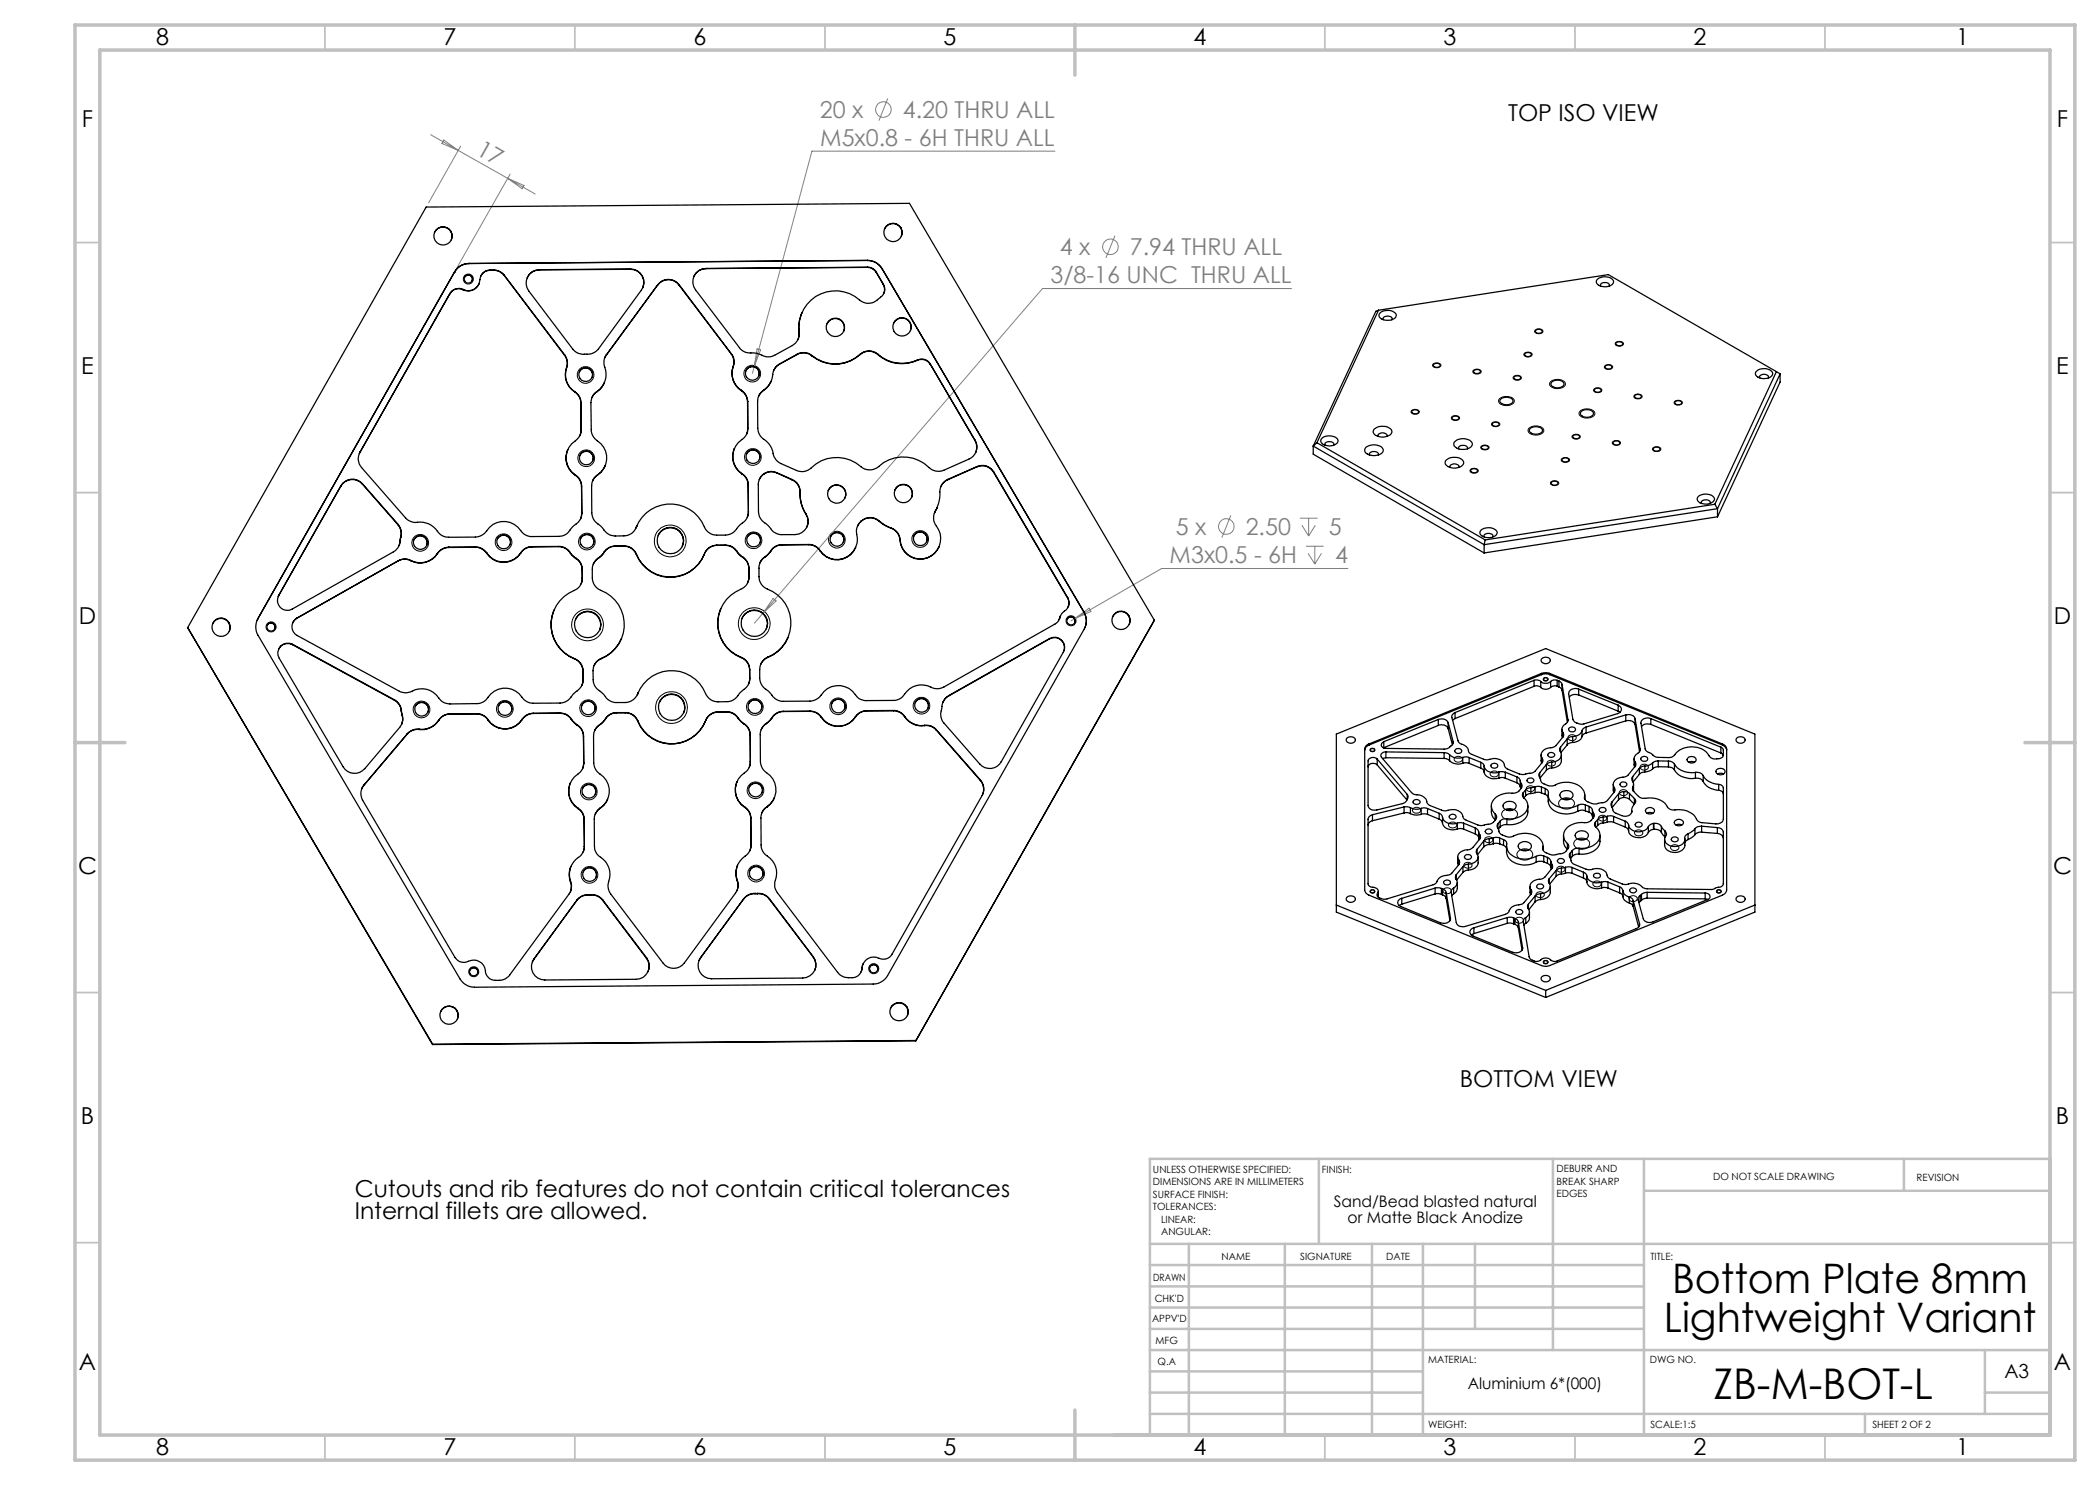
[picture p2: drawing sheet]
<svg xmlns="http://www.w3.org/2000/svg" width="420mm" height="297mm" viewBox="0 0 420 297" stroke-linecap="round" stroke-linejoin="round" font-family="sans-serif">
<defs><g id="words">
<text font-size="8.5" x="342.7" y="279.7">ZB-M-BOT-L</text>
<g font-size="8.1">
<text x="334.4" y="258.5">Bottom Plate 8mm</text>
<text x="332.7" y="266.3">Lightweight Variant</text>
</g>
<g font-size="4.7">
<text x="31.2" y="9">8</text>
<text x="88.7" y="9">7</text>
<text x="138.7" y="9">6</text>
<text x="188.7" y="9">5</text>
<text x="238.7" y="9">4</text>
<text x="288.7" y="9">3</text>
<text x="338.7" y="9">2</text>
<text x="391.2" y="9">1</text>
<text x="16.4" y="25.5">F</text>
<text x="301.6" y="24.3">TOP ISO VIEW</text>
<text x="411.4" y="25.5">F</text>
<text x="16.2" y="74.7">E</text>
<text x="411.2" y="74.7">E</text>
<text x="15.8" y="124.8">D</text>
<text x="410.8" y="124.8">D</text>
<text x="15.6" y="174.8">C</text>
<text x="410.6" y="174.8">C</text>
<text x="291.9" y="217.4">BOTTOM VIEW</text>
<text x="16.2" y="224.7">B</text>
<text x="411.2" y="224.7">B</text>
<text x="70.9" y="239.3">Cutouts and rib features do not contain critical tolerances</text>
<text x="70.9" y="243.9">Internal fillets are allowed.</text>
<text x="15.8" y="274">A</text>
<text x="410.8" y="274">A</text>
<text x="31.2" y="291">8</text>
<text x="88.7" y="291">7</text>
<text x="138.7" y="291">6</text>
<text x="188.7" y="291">5</text>
<text x="238.7" y="291">4</text>
<text x="288.7" y="291">3</text>
<text x="338.7" y="291">2</text>
<text x="391.2" y="291">1</text>
</g>
<g font-size="4.7" fill="#808080">
<text x="164" y="23.6">20 x</text>
<text x="180.6" y="23.6">4.20 THRU ALL</text>
<text x="164" y="29.2">M5x0.8 - 6H THRU ALL</text>
<text x="95" y="30.8" transform="rotate(30 95 30.8)">17</text>
<text x="212" y="51.1">4 x</text>
<text x="226" y="51.1">7.94 THRU ALL</text>
<text x="210.1" y="56.7">3/8-16 UNC THRU ALL</text>
<text x="235.2" y="107">5 x</text>
<text x="249.1" y="107">2.50</text>
<text x="265.8" y="107">5</text>
<text x="233.9" y="112.6">M3x0.5 - 6H</text>
<text x="267" y="112.6">4</text>
</g>
<text font-size="3.9" x="400.9" y="275.5">A3</text>
<g font-size="3.2">
<text x="266.8" y="241.4">Sand/Bead blasted natural</text>
<text x="269.5" y="244.6">or Matte Black Anodize</text>
<text x="293.5" y="277.9">Aluminium 6*(000)</text>
</g>
<g font-size="2">
<text x="230.6" y="234.6">UNLESS OTHERWISE SPECIFIED:</text>
<text x="230.6" y="237.1">DIMENSIONS ARE IN MILLIMETERS</text>
<text x="230.6" y="239.6">SURFACE FINISH:</text>
<text x="264.4" y="234.6">FINISH:</text>
<text x="311.3" y="234.5">DEBURR AND</text>
<text x="311.3" y="237">BREAK SHARP</text>
<text x="311.3" y="239.5">EDGES</text>
<text x="342.6" y="236">DO NOT SCALE DRAWING</text>
<text x="383.3" y="236.2">REVISION</text>
<text x="230.6" y="242.1">TOLERANCES:</text>
<text x="232.2" y="244.6">LINEAR:</text>
<text x="232.2" y="247.1">ANGULAR:</text>
<text x="244.3" y="252">NAME</text>
<text x="260" y="251.9">SIGNATURE</text>
<text x="277.2" y="251.9">DATE</text>
<text x="330.1" y="251.9">TITLE:</text>
<text x="230.6" y="256.1">DRAWN</text>
<text x="230.9" y="260.3">CHK'D</text>
<text x="230.4" y="264.4">APPV'D</text>
<text x="231.1" y="268.8">MFG</text>
<text x="231.5" y="273">Q.A</text>
<text x="285.6" y="272.5">MATERIAL:</text>
<text x="330" y="272.5">DWG NO.</text>
<text x="285.6" y="285.5">WEIGHT:</text>
<text x="330.1" y="285.6">SCALE:1:5</text>
<text x="374.5" y="285.6">SHEET 2 OF 2</text>
</g>
</g></defs>
<g fill="none" stroke="#808080" stroke-width=".2">
<path d="M177.6 19.7l-1.8 4.4M86.1 26.9l5.6 3.2M88.8 28l2.9 2.1-3.3-1.4zM91.7 30.1l9.8 5.6M92.1 29.2l-6.4 11.4M101.5 35.7l5.5 3.1M101.5 35.7l3.3 1.4-.4 .6zM102 34.8l-10.6 18.7M211 30.2h-48.6l-11.6 43.1M223 47.1l-1.8 4.5M258.3 57.7h-49.8l-55.9 64.9M150.8 73.3l-.3 1.3"/>
<path d="M151.4 69.8l.7 .2-1.3 3.3zM154.6 119.7l.6 .5-2.6 2.4zM246.2 103.1l-1.8 4.4M260 103.6h3.5M260.4 105.1l1.3 2.1M261.2 109.3h3.5M261.6 110.7l1.4 2.1M261.7 103.6v3.6M263 109.3v3.5M263.1 105.1l-1.4 2.1M264.3 110.7l-1.3 2.1M269.6 113.7h-37.3l-17.4 10.1"/>
<path d="M152.6 122.6l-1.7 2M214.9 123.8l-.7 .4M214.9 123.8l2.9-2.2 .4 .7z"/>
<circle cx="176.7" cy="21.9" r="1.56"/>
<circle cx="222.1" cy="49.4" r="1.56"/>
<circle cx="245.2" cy="105.3" r="1.56"/>
</g>
<g fill="none" stroke="#000" stroke-width=".2">
<path d="M286.6 72.8a.96 .96 0 0 1 1.6 .3 .94 .94 0 0 1-1.7-.1zM294.6 74.1a1.04 1.04 0 0 1 1.6 .2 .98 .98 0 0 1-1.6 0zM300 79.7a2.08 2.08 0 0 1 2.9 .4 1.42 1.42 0 0 1-1.9 1l-.7-.2a.72 .72 0 0 1-.5-.5 .72 .72 0 0 1 .2-.7zM302.6 75.4a.95 .95 0 0 1 1.7 .2 .97 .97 0 0 1-1.7-.1zM304.9 70.6a.85 .85 0 0 1 .9-.2 .85 .85 0 0 1 .6 .6 .95 .95 0 0 1-1.6-.2zM307 66.1a1.06 1.06 0 0 1 1.6 .1 .97 .97 0 0 1-1.7 0zM310.1 76.4a2.02 2.02 0 0 1 3 .3 1.12 1.12 0 0 1-1.4 1 1.37 1.37 0 0 1-1.8-1zM318.9 77.7a.92 .92 0 0 1 1.5 .4 1 1 0 0 1-1.7-.1zM321 73.2a.94 .94 0 0 1 1.5 .3 .94 .94 0 0 1-1.6-.2zM323.1 68.5a.96 .96 0 0 1 1.6 .3 .97 .97 0 0 1-1.7-.1zM327 78.9a.92 .92 0 0 1 1.4 .5 .94 .94 0 0 1-1.6-.2zM282.4 82a.92 .92 0 0 1 1.4 .4 .94 .94 0 0 1-1.6-.1z"/>
<path d="M290.5 83.3a.97 .97 0 0 1 1.4 .4 .98 .98 0 0 1-1.6-.1zM294.1 93.9a.94 .94 0 0 1 1.5 .3 .94 .94 0 0 1-1.6-.1zM296.2 89.3a.96 .96 0 0 1 1.6 .3 .97 .97 0 0 1-1.6-.2zM298.4 84.6a.96 .96 0 0 1 1.6 .3 .94 .94 0 0 1-1.7-.1zM305.9 85.6a2.08 2.08 0 0 1 2.9 .4 1.13 1.13 0 0 1-1.4 1 1.36 1.36 0 0 1-1.8-1zM310.2 96.3a.97 .97 0 0 1 1.5 .4 .98 .98 0 0 1-1.6-.1zM312.3 91.8a1.01 1.01 0 0 1 1.6 .2 .98 .98 0 0 1-1.7 0zM314.6 87a.94 .94 0 0 1 1.5 .4 .97 .97 0 0 1-1.7-.1zM316.1 82.2a2.22 2.22 0 0 1 2.8 .2 .97 .97 0 0 1-1.1 1.2 1.47 1.47 0 0 1-2-1zM322.5 88.4a.98 .98 0 0 1 1.6 .2 .91 .91 0 0 1-.9 .5 .91 .91 0 0 1-.7-.6zM330.6 89.6a1.07 1.07 0 0 1 1.6 .2 .97 .97 0 0 1-1.7 0zM334.9 80.3a.96 .96 0 0 1 1.6 .3 .97 .97 0 0 1-1.7-.1z"/>
<path d="M308.7 135.6a.45 .45 0 0 1 .7-.1 .45 .45 0 0 1 .1 .6l-.4 .1a.36 .36 0 0 1-.4-.2 .36 .36 0 0 1 0-.4zM274.1 149.8a.45 .45 0 0 1 .6-.2 .45 .45 0 0 1 .1 .7l-.4 .1a.36 .36 0 0 1-.3-.2 .36 .36 0 0 1 0-.4zM290.9 151.6a.91 .91 0 0 1 .9-.3 .91 .91 0 0 1 .7 .6 .88 .88 0 0 1-.9 .5 .88 .88 0 0 1-.8-.6zM298.1 154.5a.8 .8 0 0 1 1-.3 .8 .8 0 0 1 .5 .8 .85 .85 0 0 1-.9 .4 .85 .85 0 0 1-.6-.8zM305.3 157.5a.91 .91 0 0 1 .9-.3 .91 .91 0 0 1 .7 .6 .88 .88 0 0 1-.9 .5 .88 .88 0 0 1-.7-.6zM309.5 152.4a.91 .91 0 0 1 .9-.4 .91 .91 0 0 1 .7 .7 .88 .88 0 0 1-.9 .5 .88 .88 0 0 1-.8-.7zM312.1 159.9a1.68 1.68 0 0 1 2.8 .9 1.74 1.74 0 0 1-1.6 1 1.74 1.74 0 0 1-1.6-1l.1-.5zM313.7 147.2a.82 .82 0 0 1 1-.3 .82 .82 0 0 1 .5 .9 .86 .86 0 0 1-1 .3 .86 .86 0 0 1-.6-.7zM324 158.3a.88 .88 0 0 1 .8-.4 .88 .88 0 0 1 .7 .7 .88 .88 0 0 1-.9 .5 .88 .88 0 0 1-.8-.7zM328.2 153.1a.8 .8 0 0 1 .9-.2 .8 .8 0 0 1 .5 .8 .86 .86 0 0 1-.9 .3 .86 .86 0 0 1-.7-.8zM274.1 178l.2-.1a.42 .42 0 0 1 .6 .1 .42 .42 0 0 1 0 .6 .42 .42 0 0 1-.6 0l-.3-.2zM282.6 161.7a.82 .82 0 0 1 1-.2 .82 .82 0 0 1 .5 .7 .82 .82 0 0 1-.9 .5 .82 .82 0 0 1-.7-.8z"/>
<path d="M288.8 177.7a.81 .81 0 0 1 .9-.1 .81 .81 0 0 1 .5 .7 .85 .85 0 0 1-.9 .4 .85 .85 0 0 1-.7-.7zM289.8 164.6a.82 .82 0 0 1 1-.2 .82 .82 0 0 1 .5 .9 .86 .86 0 0 1-.9 .3 .86 .86 0 0 1-.7-.8zM292.8 172.8a.94 .94 0 0 1 1.6 .2 .86 .86 0 0 1-.8 .6 .86 .86 0 0 1-.8-.6zM297.1 167.6a.85 .85 0 0 1 .9-.2 .85 .85 0 0 1 .6 .7 .84 .84 0 0 1-1 .5 .84 .84 0 0 1-.6-.8zM300.5 162.3a1.84 1.84 0 0 1 3 .4 1.56 1.56 0 0 1-2.3 1.1h-.2a.95 .95 0 0 1-.5-1.5zM303.7 170.2a1.76 1.76 0 0 1 2.9 .7 1.73 1.73 0 0 1-3 .5 .85 .85 0 0 1 .1-1.2zM307.4 178.5a.84 .84 0 0 1 .9-.1 .84 .84 0 0 1 .5 .7 .89 .89 0 0 1-.9 .4 .89 .89 0 0 1-.7-.6zM311.4 173.6a.86 .86 0 0 1 1-.3 .86 .86 0 0 1 .6 .7 .84 .84 0 0 1-.9 .5 .84 .84 0 0 1-.7-.8zM315.1 168.1a1.85 1.85 0 0 1 2.8 .5 1.56 1.56 0 0 1-2.3 1.1l-.1-.1a.93 .93 0 0 1-.4-1.5zM318.7 176.4a.8 .8 0 0 1 1-.2 .8 .8 0 0 1 .4 .9 .87 .87 0 0 1-.9 .3 .87 .87 0 0 1-.6-.8zM319.8 163.4a.91 .91 0 0 1 .9-.3 .91 .91 0 0 1 .6 .6 .88 .88 0 0 1-.8 .5 .88 .88 0 0 1-.8-.7zM325.9 179.4a.85 .85 0 0 1 1-.3 .85 .85 0 0 1 .5 .8 .84 .84 0 0 1-.9 .4 .84 .84 0 0 1-.7-.7z"/>
<path d="M327 166.3a.87 .87 0 0 1 .9-.3 .87 .87 0 0 1 .6 .8 .89 .89 0 0 1-.9 .4 .89 .89 0 0 1-.7-.7zM334.2 169.3a.88 .88 0 0 1 .9-.4 .88 .88 0 0 1 .7 .7 .88 .88 0 0 1-.9 .5 .88 .88 0 0 1-.8-.7zM343.4 178.1a.46 .46 0 0 1 .6-.2 .46 .46 0 0 1 .2 .6l-.4 .1-.4-.1-.1-.1zM303.2 183.7a.85 .85 0 0 1 .9-.3 .85 .85 0 0 1 .6 .8 .87 .87 0 0 1-1 .4 .87 .87 0 0 1-.7-.7zM308.7 192.2a.45 .45 0 0 1 .7-.1 .45 .45 0 0 1 .1 .6h-.7l-.2-.2z"/>
<circle cx="93.7" cy="55.8" r=".99"/>
<circle cx="117.1" cy="75" r="1.67"/>
<circle cx="150.4" cy="74.7" r="1.66"/>
<circle cx="117.2" cy="91.6" r="1.66"/>
<circle cx="150.6" cy="91.4" r="1.66"/>
<circle cx="84" cy="108.6" r="1.67"/>
<circle cx="100.7" cy="108.4" r="1.65"/>
<circle cx="117.4" cy="108.3" r="1.67"/>
<circle cx="134" cy="108.2" r="3.2"/>
<circle cx="150.7" cy="108" r="1.66"/>
<circle cx="167.4" cy="107.9" r="1.67"/>
<circle cx="184.1" cy="107.8" r="1.66"/>
<circle cx="54.2" cy="125.4" r="1.01"/>
<circle cx="117.5" cy="125" r="3.2"/>
<circle cx="150.8" cy="124.7" r="3.2"/>
<circle cx="214.2" cy="124.2" r="1.01"/>
<circle cx="84.3" cy="141.9" r="1.67"/>
<circle cx="101" cy="141.8" r="1.67"/>
<circle cx="117.6" cy="141.6" r="1.66"/>
<circle cx="117.8" cy="158.3" r="1.67"/>
<circle cx="134.3" cy="141.5" r="3.2"/>
<circle cx="151" cy="141.4" r="1.66"/>
<circle cx="151.1" cy="158.1" r="1.68"/>
<circle cx="167.6" cy="141.3" r="1.67"/>
<circle cx="184.3" cy="141.1" r="1.67"/>
<circle cx="117.9" cy="175" r="1.66"/>
<circle cx="151.2" cy="174.7" r="1.66"/>
<circle cx="94.7" cy="194.3" r="1"/>
<circle cx="174.8" cy="193.7" r="1"/>
</g>
<g fill="none" stroke="#c0c0c0" stroke-width=".35">
<path d="M65 5v5M115 5v5M165 5v5M265 5v5M315 5v5M365 5v5M15 48.5h5M410 48.5h5M15 98.5h5M410 98.5h5M15 198.5h5M410 198.5h5"/>
<path d="M15 248.5h5M410 248.5h5M65 287v5M115 287v5M165 287v5M265 287v5M315 287v5M365 287v5"/>
</g>
<g fill="none" stroke="#c0c0c0" stroke-width=".5">
<path d="M263.8 231.8v17M310.6 231.8v38.2M328.8 231.8v55.2M328.8 238.2h81.2M380.8 231.8v6.4M410 231.8h-180v55.2M230 248.8h180M230 257.3h98.8M230 253h98.8M237.8 248.8v38.2M257 248.8v38.2M274.4 248.8v38.2"/>
<path d="M284.6 248.8v38.2M295 248.8v17M230 265.8h98.8M230 261.5h98.8M230 278.5h54.6M230 274.3h54.6M230 270h180M397 278.5h13M397 270v12.8M230 282.8h180M373 282.8v4.2"/>
</g>
<path d="M15 5h400v287h-400zM20 10h390v277h-390zM215 5v10M15 148.5h10M405 148.5h10M215 282v10" fill="none" stroke="#c0c0c0" stroke-width=".7"/>
<g fill="none" stroke="#000" stroke-width=".25">
<path d="M86.9 46.5a1.84 1.84 0 0 1 2.4-1 1.84 1.84 0 0 1 1 2.5M90 58.8l-18 31.7M90 58.7l-18 31.7M90 58.7v.1M90.9 54.4h.1M90.9 54.4l-39.3 69.4M92.6 58a1.97 1.97 0 0 0-2.6 .8M92.6 57.9a2.06 2.06 0 0 0-2.6 .8M92.6 57.9v.1M92.9 55.5a.85 .85 0 0 1 1.1-.4 .85 .85 0 0 1 .4 1.1M93.8 52.7a3.3 3.3 0 0 0-2.9 1.7M93.8 52.7h.1"/>
<path d="M95.8 56.7a2.32 2.32 0 0 1-3.2 1.3M98 54a2.25 2.25 0 0 0-2.1 2.5 2.28 2.28 0 0 1-3.3 1.4M98 54.1h-.4a1.91 1.91 0 0 0-1.5 1.2M98 54h.7M98 54v.1M98.7 54a2.74 2.74 0 0 1 2.2 1.1M98.7 54l-.7 .1M98.7 54a2.61 2.61 0 0 1 2.2 1.1M98.7 54h.1M100.9 55.1l12.1 15.9M100.9 55.1h.1M100.9 55.1l12 16"/>
<path d="M107.8 54a2.7 2.7 0 0 0-2.4 1.6M107.9 53.9l-.1 .1M126.1 53.9a2.65 2.65 0 0 1 2.5 3.7M126.1 53.9l-18.3 .1M126.1 53.8a2.67 2.67 0 0 1 2.2 4.2l-8.6 11.8a3.6 3.6 0 0 1-2.8 1 2.61 2.61 0 0 1-2.4-1l-8.7-11.6a2.67 2.67 0 0 1 2.1-4.3M126.1 53.8l-18.2 .1M126.1 53.8v.1M131.5 57a2.68 2.68 0 0 1 4.3 0M131.5 57l-10.2 14M131.6 57l-10.3 13.9M131.6 57h-.1M135.8 57l10.5 13.8"/>
<path d="M135.8 56.9a2.65 2.65 0 0 0-4.2 .1M135.8 56.9l10.5 13.9M135.8 56.9v.1M141.2 53.7a2.7 2.7 0 0 0-2.5 1.6M141.2 53.7a2.65 2.65 0 0 0-2.4 1.5 2.65 2.65 0 0 0 .3 2.8l8.8 11.5a2.88 2.88 0 0 0 2.9 1.1l.8 .1a3.5 3.5 0 0 0 3.3 .3l3.6-1.9a2.61 2.61 0 0 0 1.3-2.7M141.2 53.7h.1M173.5 52.1a3.5 3.5 0 0 1 2.9 1.6M173.5 52.1a3.2 3.2 0 0 1 2.9 1.6M173.5 53.5a2.14 2.14 0 0 1 1.7 1M173.5 52.1l-79.7 .6M173.5 52.1h.1M173.5 53.5l-32.3 .2"/>
<path d="M173.5 53.4a1.93 1.93 0 0 1 1.8 1M173.5 53.4l-32.3 .3M173.5 53.4v.1M175.2 54.5l1.4 2.4M175.3 54.4l1.4 2.4M175.3 54.4l-.1 .1M176.4 53.7l40.4 68.8M176.4 53.7h.1M176.4 53.7l40.4 68.7M176.6 56.9l.3 1-.2 .8M176.7 56.8a2.32 2.32 0 0 1-1.2 3.1 2.69 2.69 0 0 1-3.6 .1 7.3 7.3 0 0 0-8.3-1 7.3 7.3 0 0 0-3.8 7.4M176.7 56.8l-.1 .1"/>
<path d="M176.9 45.8a1.84 1.84 0 0 1 2.4-.9 1.84 1.84 0 0 1 1 2.4M319.6 55.8a2.32 2.32 0 0 1 3.1 .4 1.4 1.4 0 0 1-1.8 1.2l-.5-.1a1.01 1.01 0 0 1-1-1.3zM320.1 57.2a.56 .56 0 0 1 .8-.7h.5a.5 .5 0 0 1 .4 .7M112.9 71.1a2.79 2.79 0 0 1 .4 2.5M113 71a2.65 2.65 0 0 1 .3 2.5M113 71l-.1 .1M113.3 73.5a4.1 4.1 0 0 0 1.7 4.8M113.3 73.6a4 4 0 0 0 1.6 4.8M113.3 73.5v.1M114.9 78.4a2.55 2.55 0 0 1 1.3 2.2M115 78.3a2.77 2.77 0 0 1 1.2 2.3M115 78.3l-.1 .1"/>
<path d="M115.9 74.4a1.4 1.4 0 0 1 1.8-.7 1.4 1.4 0 0 1 .7 1.8M119.4 78.3a2.62 2.62 0 0 0-1.2 2.2l.1 5.4a3.2 3.2 0 0 0 1.9 2.8 4 4 0 0 1-.7 6.3M119.4 78.3l-.5 .5-.5 .7M119.4 78.3h.1M120.9 76.5v.1a4 4 0 0 1-1.5 1.7M121.3 70.9a2.99 2.99 0 0 0-.2 3.2 4.2 4.2 0 0 1-1.7 4.2M121.3 71l-.3 .5M121.3 70.9v.1M146.3 70.8a2.54 2.54 0 0 1 .3 2.5M146.3 70.8a2.89 2.89 0 0 1 .3 2.5M146.3 70.8h.1M146.6 73.3a4 4 0 0 0 1.7 4.8"/>
<path d="M146.6 73.3h.1M148.3 78.1a2.77 2.77 0 0 1 1.2 2.3M148.3 78.1a2.77 2.77 0 0 1 1.2 2.2M148.3 78.1h.1M149.2 74.2a1.4 1.4 0 0 1 1.8-.7 1.4 1.4 0 0 1 .8 1.7M152.7 78.1l-.5 .4-.5 .8M152.7 78a2.75 2.75 0 0 0-1.2 2.3l.1 5.4a2.91 2.91 0 0 0 1.5 2.4 4.7 4.7 0 0 1 1.7 3.2l.6 .8 .5 .5 3.4 1.5a2.66 2.66 0 0 0 2.9-.5 7.4 7.4 0 0 1 10.4 0 2.79 2.79 0 0 0 3.2-.3 7.4 7.4 0 0 1 10.3 .5l1.1 .4h1.2l5.4-2.4a2.63 2.63 0 0 0 1.2-3.8M152.7 78v.1M154.2 76.3l-.8 1.2-.7 .6M155.9 72.8a2.77 2.77 0 0 0-1.4 2.6l-.3 .9-.5 .8-1 .9M155.9 72.8l-.8 .7-.4 .6M155.9 72.8h.1"/>
<path d="M159.4 70.9a2.64 2.64 0 0 1 3 .3M159.4 70.9l-3.5 1.9M159.5 70.8a2.64 2.64 0 0 1 2.9 .3M159.5 70.8l-3.6 2M159.5 70.8l-.1 .1M159.8 66.5l-.2 1.4M159.8 66.4v.1M160.4 62.6h-.1a7.2 7.2 0 0 0-.5 3.9M162.4 71.1v.1M165.4 64.8a1.83 1.83 0 0 1 2.4-1 1.83 1.83 0 0 1 .9 2.4M172 70.9a7.3 7.3 0 0 1-9.6 .3M172 70.9a7.3 7.3 0 0 1-9.6 .2"/>
<path d="M172 70.9h.1M175.5 70.9a7.3 7.3 0 0 0 8 1.2M175.5 70.9a2.65 2.65 0 0 0-3.5 0M175.6 70.8a7.3 7.3 0 0 0 7.9 1.2M175.6 70.8a2.76 2.76 0 0 0-3.6 .1M175.6 70.8l-.1 .1M178.7 64.7a1.83 1.83 0 0 1 2.4-1 1.83 1.83 0 0 1 1 2.4M183.5 72a1.97 1.97 0 0 1 2.6 .8M183.5 72.1a2 2 0 0 1 2.6 .7M183.5 72v.1M186.1 72.8l8.9 15.2M186.1 72.8l8.9 15.3"/>
<path d="M186.1 72.8h.1M275.7 62.1l46-7.2 33.6 19.4M275.7 62.1l-12.3 26.4M275.7 62.1l-.5 .2-12.6 26.9M276.1 62.5a2.3 2.3 0 0 1 3.1 .4 1.41 1.41 0 0 1-1.8 1.2l-1.1-.3a.73 .73 0 0 1-.2-1.3zM276.7 64a.58 .58 0 0 1 .7-.8l.5 .1a.47 .47 0 0 1 .5 .7M286.7 73a.81 .81 0 0 1 1.3 .1 .76 .76 0 0 1-.7 .4 .76 .76 0 0 1-.6-.5zM294.9 74l.7-.1a.48 .48 0 0 1 .5 .5 .82 .82 0 0 1-1.4-.1zM300.1 79.8a1.81 1.81 0 0 1 2.5 .2 .83 .83 0 0 1-1 .9l-1.2-.2a.55 .55 0 0 1-.3-.9zM302.9 75.3l.7-.1a.44 .44 0 0 1 .5 .4 .82 .82 0 0 1-1.3 0zM304.9 70.8a.8 .8 0 0 1 1.4 .2 .73 .73 0 0 1-.8 .3 .73 .73 0 0 1-.6-.5zM307.2 66l.7-.1 .5 .3a.69 .69 0 0 1-.7 .5 .69 .69 0 0 1-.6-.6z"/>
<path d="M310.3 76.4a1.61 1.61 0 0 1 2.5 .4 1.52 1.52 0 0 1-2.6 0zM318.9 77.9a.81 .81 0 0 1 1.4 .2 .76 .76 0 0 1-.8 .4 .76 .76 0 0 1-.6-.6zM321 73.3a.85 .85 0 0 1 1.4 .1 .76 .76 0 0 1-.7 .4 .76 .76 0 0 1-.7-.5zM323.2 68.6a.83 .83 0 0 1 1.4 .2 .91 .91 0 0 1-1.5 0zM326.9 79.2a.85 .85 0 0 1 1.4 .1 .76 .76 0 0 1-.7 .4 .76 .76 0 0 1-.7-.5zM351.2 74.4a2.27 2.27 0 0 1 3.3 .1 1.15 1.15 0 0 1-1.4 1.2 1.51 1.51 0 0 1-2-1.1zM352 75.6a.58 .58 0 0 1 .7-.7h.5a.47 .47 0 0 1 .5 .7M355.3 74.3l-12.3 26.6M355.3 74.3l.7 .5M356 74.8l-12.5 26.9M356 74.8v1.6l-12.5 27M68.2 97.2l-12.5 21.9"/>
<path d="M68.2 97.2v.1M68.2 97.3l-12.5 21.9M72 90.5l-.1 .2M72 90.4a2.58 2.58 0 0 0 .3 3.1l8.8 10.1a3 3 0 0 0 3 .8 4.6 4.6 0 0 1 3.8 2.3l.9 .6 .9 .2 5.4-.1a3.4 3.4 0 0 0 2.8-1.9 4.1 4.1 0 0 1 6.5 .9l.7 .6 .9 .3h5.8a2.98 2.98 0 0 0 2.6-1.8l.3-.3a3.1 3.1 0 0 0 1.7-2.6M72 90.4v.1M72.5 96.8a2.66 2.66 0 0 0-4.3 .5M72.5 96.8l7.1 8.1M72.5 96.8a2.66 2.66 0 0 0-4.3 .4M72.5 96.8h.1M113.6 90a4 4 0 0 0 1.5 5.1M115.1 95a2.55 2.55 0 0 1 1.2 2.2M115.1 95.1a2.77 2.77 0 0 1 1.2 2.2"/>
<path d="M115.1 95v.1M116 91a1.39 1.39 0 0 1 1.8-.6 1.39 1.39 0 0 1 .7 1.8M116.2 80.6v5.4M116.2 86l-.2 1.1M116.2 80.6v5.3M116.2 80.6h.1M116.2 85.9a3.2 3.2 0 0 1-1.9 2.9 4.1 4.1 0 0 0 .8 6.2M116.2 85.9v.1M116.3 97.2l.1 5.4M116.3 97.3v5.4M116.3 97.2v.1M119.5 95l-.7 .7-.3 .5"/>
<path d="M119.5 95a2.63 2.63 0 0 0-1.2 2.2l.1 5.4a3.5 3.5 0 0 0 1.9 2.7l.1 .2a3.3 3.3 0 0 0 2.6 1.7 5.1 5.1 0 0 0 2.9-.3l.7-.4 .6-1M119.5 95h.1M121 93.2a4.5 4.5 0 0 1-1.5 1.8M146.9 89.7a4.1 4.1 0 0 0 1.5 5.1M148.4 94.8a2.55 2.55 0 0 1 1.2 2.2M148.4 94.8a2.62 2.62 0 0 1 1.2 2.2M148.4 94.8h.1M149.3 90.8a1.4 1.4 0 0 1 1.8-.7 1.4 1.4 0 0 1 .8 1.8M149.5 80.4v5.3M149.5 85.7l-.2 1.1M149.5 80.3l.1 5.4M149.5 80.3v.1"/>
<path d="M149.6 85.7a2.62 2.62 0 0 1-1.2 2.2 4.1 4.1 0 0 0 0 6.9M149.6 85.7h-.1M149.6 97l.1 5.4M149.6 97l.1 5.3M149.6 97h.1M152.8 94.7a2.71 2.71 0 0 0-1.1 2.2v5.4a3.5 3.5 0 0 0 1.9 2.8l.1 .1a3 3 0 0 0 2.7 1.7h2.6a2.68 2.68 0 0 0 2.2-4.1M152.8 94.8l-1 1.1M152.8 94.7v.1M155.3 94.6a2.64 2.64 0 0 0-2.5 .2M155.3 94.6l3.1 1.4M155.4 94.5a2.57 2.57 0 0 0-2.6 .2M155.4 94.5l3.1 1.4"/>
<path d="M155.4 94.5l-.1 .1M158.4 96a2.74 2.74 0 0 1 1.6 2.5M158.5 95.9a2.64 2.64 0 0 1 1.5 2.6M158.5 95.9l-.1 .1M160 98.5a7.1 7.1 0 0 0 1.2 4.3M160 98.5a7.5 7.5 0 0 0 1.2 4.4M160 98.5h.1M165.6 98.1a1.84 1.84 0 0 1 2.5-.9 1.84 1.84 0 0 1 .9 2.4M179 98a1.83 1.83 0 0 1 2.4-.9 1.83 1.83 0 0 1 .9 2.4M189.5 96l-.6 .4-.7 .9M189.6 95.9a2.74 2.74 0 0 0-1.6 3l-.2 1.5-.8 1.9M189.6 95.9l-.1 .1"/>
<path d="M195 88.1a2.81 2.81 0 0 1 .2 2.4M195 88v.1M195.4 93.4a2.59 2.59 0 0 1 3.3 1.1M195.4 93.4l-5.9 2.6M195.4 93.3a2.62 2.62 0 0 1 3.4 1.1M195.4 93.3l-5.8 2.6M195.4 93.3v.1M198.7 94.5l14.8 25.1M198.8 94.4l14.7 25.1M198.8 94.4l-.1 .1M262.6 89.2l34.2 19.7M262.6 89.2v1.6l34.2 19.8"/>
<path d="M263.4 88.5l33.6 19.5M263.4 88.5l-.8 .7M264.4 87.6a2.37 2.37 0 0 1 3.2 .4 1.46 1.46 0 0 1-1.9 1.2l-.4-.1a.92 .92 0 0 1-1-.4 .92 .92 0 0 1 .1-1.1zM265 89v-.1a1.01 1.01 0 0 1 1.7-.3v.4M273.2 89.5a2.57 2.57 0 0 1 3.3 .2 .92 .92 0 0 1-.7 1.3 2.71 2.71 0 0 1-2.8-.6 .82 .82 0 0 1 .2-.9zM273.9 91v-.1a.99 .99 0 0 1 .9-.6 .99 .99 0 0 1 .9 .6v.1M274.9 85.8a2.62 2.62 0 0 1 3.4 .2 .92 .92 0 0 1-.8 1.2 2.53 2.53 0 0 1-2.8-.5 .67 .67 0 0 1 .2-.9zM275.7 87.3l-.1-.1a.97 .97 0 0 1 .9-.6 .97 .97 0 0 1 .9 .6v.1M282.4 82.2a.85 .85 0 0 1 1.3 .2 .76 .76 0 0 1-.7 .4 .76 .76 0 0 1-.6-.6zM289.3 92a2.58 2.58 0 0 1 3.3 .2 1.03 1.03 0 0 1-1.1 1.4 2.09 2.09 0 0 1-2.5-.9l.1-.5zM290 93.5a.8 .8 0 0 1 1.3-.7 .48 .48 0 0 1 .5 .6l-.1 .1M290.4 83.5a.83 .83 0 0 1 1.4 .2 .91 .91 0 0 1-1.4-.1z"/>
<path d="M290.8 88.5a2.36 2.36 0 0 1 3.7 .2 1.63 1.63 0 0 1-2.1 1.2 1.25 1.25 0 0 1-1.6-1.4zM291.7 89.8v-.1a.99 .99 0 0 1 1.7-.3l.1 .4M294.3 93.9l.7-.1 .5 .2a.69 .69 0 0 1-.7 .5 .69 .69 0 0 1-.7-.5zM296.3 89.4a.83 .83 0 0 1 1.4 .2 .91 .91 0 0 1-1.4-.1zM298.6 84.6l.7-.1a.48 .48 0 0 1 .5 .4 .82 .82 0 0 1-1.3 0zM306 85.7a1.81 1.81 0 0 1 2.5 .2 .83 .83 0 0 1-1 .9l-1.3-.2a.55 .55 0 0 1-.2-.9zM310.4 96.4l.7-.2a.48 .48 0 0 1 .5 .5 .82 .82 0 0 1-1.4 0zM312.5 91.7l.7-.1a.48 .48 0 0 1 .6 .4 .82 .82 0 0 1-1.4 0zM314.6 87.2a.82 .82 0 0 1 1.3 .2 .82 .82 0 0 1-1.4-.1zM316.2 82.3a1.61 1.61 0 0 1 2.5 .4 1.52 1.52 0 0 1-2.6 0zM322.8 88.3l.6-.1 .6 .3a.69 .69 0 0 1-.7 .5 .69 .69 0 0 1-.7-.5zM330.8 89.6l.7-.2 .5 .3a.69 .69 0 0 1-.7 .5 .69 .69 0 0 1-.6-.5z"/>
<path d="M335 80.4a.8 .8 0 0 1 1.3 .2 .87 .87 0 0 1-1.3 0zM339.7 99.2a2.35 2.35 0 0 1 3.2 .4 1.46 1.46 0 0 1-1.9 1.2l-.4-.1a.92 .92 0 0 1-1-.4 .92 .92 0 0 1 .1-1.1zM55.7 119.2l-.1 .1M55.7 119.1v.1M79.6 104.9a2.63 2.63 0 0 1 .6 2.5M79.6 104.9a2.84 2.84 0 0 1 .6 2.5M79.6 104.9h.1M79.7 112.1l-.1 .1a2.84 2.84 0 0 1 2.6-.1M79.7 112.1l-20.3 11.5M80 108.2a2.52 2.52 0 0 1-1.3 2.2l-20.2 11.4a1.99 1.99 0 0 1-2.4-.3 1.99 1.99 0 0 1-.4-2.4M80 108.3l-.2 .9M80 108.2v.1"/>
<path d="M80.2 107.4l-.2 .8M80.2 107.4l-.2 .9M80.2 107.4h.1M82.2 112.1a2.57 2.57 0 0 0-2.5 0M82.2 112.1h.1M82.8 108a1.4 1.4 0 0 1 1.8-.7 1.4 1.4 0 0 1 .7 1.8M87.5 110.7a4 4 0 0 1-5.3 1.4M87.5 110.7a4.1 4.1 0 0 1-5.3 1.4M87.5 110.7h.1M89.7 109.5a2.77 2.77 0 0 0-2.2 1.2M89.7 109.4a2.91 2.91 0 0 0-2.2 1.3M89.7 109.4v.1"/>
<path d="M95.1 109.5a2.75 2.75 0 0 1 2.2 1.2M95.1 109.5h-5.4M95.1 109.4a2.75 2.75 0 0 1 2.3 1.2M95.1 109.4h-5.4M95.1 109.4v.1M97.4 110.6l-.1 .1M99.4 107.8a1.41 1.41 0 0 1 1.9-.6 1.41 1.41 0 0 1 .7 1.8M104.1 110.6a4 4 0 0 1-6.8 .1M104.2 110.6a4.1 4.1 0 0 1-6.8 0M104.2 110.6h-.1M106.4 109.4a2.62 2.62 0 0 0-2.3 1.2M106.4 109.3a2.55 2.55 0 0 0-2.2 1.3"/>
<path d="M106.4 109.3v.1M111.8 109.3a2.75 2.75 0 0 1 2.2 1.2M111.8 109.3a2.62 2.62 0 0 1 2.2 1.2M111.8 109.3h-5.4M111.8 109.3h.1M111.8 109.3l-5.4 .1M114 110.5l1.2 1.2M114 110.5h.1M115.2 111.7a2.55 2.55 0 0 1 1.2 2.2M115.2 111.7a2.55 2.55 0 0 1 1.3 2.2M115.2 111.7h.1M116.1 107.7a1.4 1.4 0 0 1 1.8-.7 1.4 1.4 0 0 1 .8 1.8"/>
<path d="M116.3 102.7l-.2 1M116.4 102.6l-.1 .1M116.4 113.9l.1 1.8M116.5 115.6a2.57 2.57 0 0 1-1.7 2.5 7.3 7.3 0 0 0-4.6 6.9 7.3 7.3 0 0 0 4.7 6.7M116.5 115.7l-.3 1.1M116.5 113.9v1.8M116.5 113.9h-.1M119.6 111.7l-.7 .7-.3 .5M119.7 111.6a2.75 2.75 0 0 0-1.2 2.3 5.1 5.1 0 0 0 .2 2.9l1.1 1.1a7.4 7.4 0 0 1 5 6.7 7.4 7.4 0 0 1-4.5 7.1M119.7 111.6l-.1 .1M120.8 110.4l-1.1 1.2M120.8 110.5l-1.2 1.2"/>
<path d="M120.8 110.4v.1M123 109.2a2.77 2.77 0 0 0-2.2 1.2M123 109.3a2.55 2.55 0 0 0-2.2 1.2M123 109.2h1.8M123 109.2v.1M123 109.3h1.8M124.8 109.3a2.57 2.57 0 0 1 2.5 1.6M124.8 109.2a2.71 2.71 0 0 1 2.5 1.6M124.8 109.2v.1M127.2 105.5v.1M127.2 105.5h.1M127.3 110.9a7.3 7.3 0 0 0 6.7 4.6 7.3 7.3 0 0 0 6.8-4.5"/>
<path d="M127.3 110.8v.1M127.4 105.2l-.2 .3M131.6 107.1a2.64 2.64 0 0 1 3.5-1.3 2.64 2.64 0 0 1 1.4 3.5M143.3 109.1a2.81 2.81 0 0 0-2.4 1.6M143.3 109.1h1.8M143.4 109a2.58 2.58 0 0 0-2.5 1.7 7.3 7.3 0 0 1-6.8 4.7 7.3 7.3 0 0 1-6.8-4.6M143.4 109l-.1 .1M145.1 109.1a2.63 2.63 0 0 1 2.2 1.2M145.1 109a2.75 2.75 0 0 1 2.3 1.2M145.1 109h-1.7M145.1 109v.1M147.3 110.3l1.2 1.2"/>
<path d="M147.4 110.2l1.2 1.2M147.4 110.2l-.1 .1M148.5 111.5a2.55 2.55 0 0 1 1.3 2.2M148.6 111.4a2.77 2.77 0 0 1 1.2 2.2M148.6 111.4l-.1 .1M149.4 107.5a1.41 1.41 0 0 1 1.9-.7 1.41 1.41 0 0 1 .7 1.8M149.7 102.3a2.96 2.96 0 0 1-1.7 2.7l-.3 .3a3.2 3.2 0 0 1-2.6 1.7 5.6 5.6 0 0 1-2.9-.2l-.9-.8a8.1 8.1 0 0 0-5.6-5 7.3 7.3 0 0 0-8.5 4.5M149.7 102.4l-.3 1.1M149.7 102.3v.1M149.8 113.7v1.7M149.8 115.4a2.57 2.57 0 0 1-1.7 2.5 7.3 7.3 0 0 0-4.5 6.8 7.3 7.3 0 0 0 4.6 6.8M149.8 115.4l-.3 1.1"/>
<path d="M149.8 113.6v1.8M149.8 113.6v.1M153 111.4l-.7 .7-.3 .5M153 111.4a2.53 2.53 0 0 0-1.2 2.2 5.1 5.1 0 0 0 .3 2.9l.4 .7 .6 .4a7.3 7.3 0 0 1 5.1 6.8 7.3 7.3 0 0 1-4.6 7M153 111.4h.1M154.1 110.2l-1.1 1.2M154.2 110.2l-1.2 1.2M154.2 110.2h-.1M156.4 108.9a2.55 2.55 0 0 0-2.2 1.3M156.4 109a2.67 2.67 0 0 0-2.3 1.2M156.4 108.9v.1M161.2 102.9a2.69 2.69 0 0 1 .2 2.5"/>
<path d="M161.2 102.8v.1M161.7 108.9a2.62 2.62 0 0 1 2.3 1.2M161.7 108.9l-5.3 .1M161.8 108.9a2.62 2.62 0 0 1 2.2 1.2M161.8 108.9h-5.4M161.8 108.9h-.1M164 110.1h.1M166.1 107.3a1.4 1.4 0 0 1 1.8-.6 1.4 1.4 0 0 1 .8 1.7M171.1 109.5a4.1 4.1 0 0 1-7.1 .6M172.2 104.3l-.7 1M172.2 104.3a3.1 3.1 0 0 0-.7 3.5 4.1 4.1 0 0 1-2.9 3.9 4.1 4.1 0 0 1-4.6-1.6M172.2 104.3h.1"/>
<path d="M172.3 104.2l-.1 .1M175.8 104.2a2.65 2.65 0 0 0-3.6 .1M175.8 104.2l1.4 1 1 .5M175.8 104.2a6.2 6.2 0 0 0 2.4 1.4M175.8 104.2a2.65 2.65 0 0 0-3.5 0M175.8 104.2h.1M178.2 105.6a2.65 2.65 0 0 1 1.8 2.3M178.2 105.7a2.69 2.69 0 0 1 1.8 2.3M178.2 105.6v.1M180 108a4.1 4.1 0 0 0 3.4 3.8 4.1 4.1 0 0 0 4.4-2.5M180 107.9v.1M182.8 107.2a1.41 1.41 0 0 1 1.8-.7 1.41 1.41 0 0 1 .7 1.8"/>
<path d="M187 102.3l-.1 .3M187 102.3a2.72 2.72 0 0 0 .3 2.9 4.1 4.1 0 0 1-1.8 6.3 4.1 4.1 0 0 1-5.5-3.6M187 102.3h.1M187.4 101.6l-.4 .7M213.5 119.6l.3 1.1-.2 .7M213.5 119.5a2.15 2.15 0 0 1-.9 3l-.7 1.1M213.5 119.5v.1M296.3 106a2.32 2.32 0 0 1 3.1 .3 1.41 1.41 0 0 1-1.9 1.2l-1-.3a.73 .73 0 0 1-.2-1.2zM296.8 108.9v1.7M296.9 107.4a.54 .54 0 0 1 .1-.6 .54 .54 0 0 1 .5-.1h.6a.47 .47 0 0 1 .5 .6l-.1 .1M297 108l-.2 .9M340.3 100.7v-.1a1.01 1.01 0 0 1 1.7-.3v.4"/>
<path d="M343 100.9l-46 7.1M343 100.9l.5 .8M343.5 101.7l-46.7 7.2M343.5 103.4l-46.7 7.2M343.5 101.7v1.7M37.5 125.5l49 83.4M37.5 125.5v.1M42.5 124.8a1.83 1.83 0 0 1 2.4-1 1.83 1.83 0 0 1 1 2.5M51.6 123.8l-.2 .3M53.4 125.1a.82 .82 0 0 1 1.1-.4 .82 .82 0 0 1 .5 1M58.5 128.9a1.98 1.98 0 0 0-2.8 1M58.5 128.9l20.4 11.1"/>
<path d="M58.5 128.9a2 2 0 0 0-2.4 .3 2 2 0 0 0-.3 2.5l12.8 21.6a2.68 2.68 0 0 0 4.4 .4l6.9-8.2a2.69 2.69 0 0 0 .5-2.5M58.5 128.9h.1M59.4 123.6a1.99 1.99 0 0 0 0 3.5l20.5 11.2a3 3 0 0 0 3.2-.4 4.2 4.2 0 0 1 4.8 1.9l.8 .7 .9 .3 5.8-.1a2.55 2.55 0 0 0 2.2-1.2 4.1 4.1 0 0 1 7 .2l.5 .5 .9 .4h6a3.5 3.5 0 0 0 2.8-1.9l.3-.3a2.91 2.91 0 0 0 1.5-2.5M59.4 123.6l-.5 .4-.4 .6M78.9 140a2.8 2.8 0 0 1 1.4 2.1M78.9 140h.1M110.8 122a7.3 7.3 0 0 0 4.1 9.8M114.9 131.8a2.77 2.77 0 0 1 1.7 2.4M114.9 131.7a2.67 2.67 0 0 1 1.7 2.5M114.9 131.7v.1M115.1 123.9a2.65 2.65 0 0 1 3.5-1.4 2.65 2.65 0 0 1 1.3 3.5M116.6 136l-.2 1.1"/>
<path d="M116.6 134.2v1.8M116.6 134.2v1.7M116.6 135.9v.1M116.6 134.2h.1M120.3 131.7a2.71 2.71 0 0 0-1.7 2.5v1.7a3.1 3.1 0 0 0 1.8 2.6l.3 .3a3 3 0 0 0 2.6 1.7 4.8 4.8 0 0 0 2.9-.3l.7-.4 .6-1M120.3 131.7l-1 .7-.5 .7M120.3 131.7h.1M124.2 127.8a7.5 7.5 0 0 1-3.9 3.9M127.5 138.8v.2M127.5 138.8h.1M127.6 138.5l-.1 .3M144.1 121.7a7.3 7.3 0 0 0 4.1 9.8"/>
<path d="M148.2 131.5a2.77 2.77 0 0 1 1.7 2.5M148.2 131.5a2.58 2.58 0 0 1 1.7 2.4M148.2 131.5h.1M148.4 123.7a2.63 2.63 0 0 1 3.5-1.4 2.63 2.63 0 0 1 1.3 3.5M149.9 135.7l-.2 1.1M149.9 133.9l.1 1.8M149.9 133.9v1.8M150 135.7a3.5 3.5 0 0 1-1.9 2.8l-.1 .1a3.1 3.1 0 0 1-2.7 1.7 5.5 5.5 0 0 1-2.8-.2l-.7-.4-.5-.6a7.3 7.3 0 0 0-6.8-5 7.3 7.3 0 0 0-7 4.7M150 135.7h-.1M153.6 131.5l-.7 .4-.7 1M153.6 131.4v.1M157.6 127.6a7.5 7.5 0 0 1-4 3.9"/>
<path d="M189.7 139.2l-.8 .6-.3 .7M189.7 139.1v.1M209.9 127.8a2 2 0 0 1 2.3 .2 2 2 0 0 1 .5 2.3M209.9 127.8l-20.2 11.4M209.9 127.7a2.01 2.01 0 0 1 2.4 .4 2.01 2.01 0 0 1 .4 2.4l-12.5 21.9a2.63 2.63 0 0 1-4.3 .4l-7.1-8.2a3.5 3.5 0 0 1-.4-3.2 2.69 2.69 0 0 1 1.3-2.3M209.9 127.7l-20.2 11.4M209.9 127.7v.1M211.9 123.6l-.1 .3M211.9 123.6a1.84 1.84 0 0 1-.9 1.2l-22.2 12.6a3 3 0 0 1-3.3-.2 4.3 4.3 0 0 0-5 2.2l-.5 .4-1 .3h-5.7a2.43 2.43 0 0 1-2.2-1.2 4.1 4.1 0 0 0-7.1 .4l-.7 .6-1 .3-5.7 .1a3.5 3.5 0 0 1-2.8-1.9l-.1-.1a3.2 3.2 0 0 1-1.8-2.7 5.9 5.9 0 0 1 .3-2.9l.7-.9 .7-.4M211.9 123.6h.1M212.1 123.2l-.2 .4M213.4 123.9a.83 .83 0 0 1 1.1-.5 .83 .83 0 0 1 .4 1.1"/>
<path d="M216.8 122.4a3.4 3.4 0 0 1 .1 3.4l-39.4 69.3a3.4 3.4 0 0 1-2.9 1.7l-79.7 .6a3.5 3.5 0 0 1-2.9-1.6l-40.4-68.7a3.4 3.4 0 0 1 0-3.4v.1M216.8 122.5a3.3 3.3 0 0 1 .2 3M216.8 122.4v.1M222.5 123.4a1.83 1.83 0 0 1 2.4-1 1.83 1.83 0 0 1 .9 2.4M230.9 124l-49-83.3-96.7 .7-47.7 84.1M230.9 124l-47.7 84.1M230.9 124l-47.7 84.2M306.8 136.1a1.24 1.24 0 0 1 1.4 .2M306.8 137.3a1.33 1.33 0 0 1 1.4 .2M306.8 136.1l-15.8 6.4M306.8 137.3l-15.8 6.4M306.8 136.1v1.2"/>
<path d="M308.2 136.3a1.56 1.56 0 0 0 1.9 0M308.2 137.5a1.45 1.45 0 0 0 1.9 0M308.2 136.3v1.2M308.3 134.7l.6-.2 1.1 .2M308.3 134.9a2.04 2.04 0 0 1 1.7 0M308.3 134.7l-34.5 14.1M308.3 134.9l-34.5 14.1M308.3 134.7v.2M308.4 131.7a1.04 1.04 0 0 1 1.7 .4 .96 .96 0 0 1-1 .6 .96 .96 0 0 1-.9-.6zM308.8 135.6a.37 .37 0 0 1 .5 0 .37 .37 0 0 1 .1 .5 .37 .37 0 0 1-.5 .1 .37 .37 0 0 1-.1-.6zM310 134.7l34.5 14.1M310 134.9l34.5 14.1"/>
<path d="M310 134.7v.2M310.1 136.3v1.2M311.4 136.1a1.2 1.2 0 0 0-1.3 .2M311.4 137.3a1.29 1.29 0 0 0-1.3 .2M311.4 136.1l.4 .1M311.4 137.3l.4 .1M311.4 136.1v1.2M311.8 136.2l.5 .4 .1 .3M311.8 137.4l.5 .4 .1 .3M311.8 136.2v1.2M312.4 136.9v1.2M312.4 136.9l1.2 7"/>
<path d="M312.4 138.1l1.1 6.4M315.7 137.8a1.36 1.36 0 0 0-2 .9l.9 5.2a2.01 2.01 0 0 0 2.2 .9l6.7-2.1a.86 .86 0 0 0 .8-.8 .86 .86 0 0 0-.7-.9M315.7 139l-.7-.1a1.32 1.32 0 0 0-1.1 .5M315.7 137.8l7.9 3.2M315.7 139l7.9 3.2M315.7 137.8v1.2M72.8 157.1l-.4 .6M72.8 157a2.64 2.64 0 0 0-.3 3.1l18.5 31.4a2.06 2.06 0 0 0 2.7 .8 2.42 2.42 0 0 1 3.4 2.3 2.53 2.53 0 0 0 3.3 1.4l.6-.2 .8-.6 12-16.3a2.73 2.73 0 0 0 .3-2.6M72.8 157v.1M78.9 140a2.65 2.65 0 0 1 1.4 2.2M80.3 142.2l.1 .8M80.3 142.1l.1 .9"/>
<path d="M80.3 142.1v.1M80.4 143l.1 1-.2 .9M80.4 143h.1M81.4 146.8l-8.6 10.3M81.5 146.8l-8.7 10.2M81.5 146.8h-.1M83 141.3a1.41 1.41 0 0 1 1.9-.7 1.41 1.41 0 0 1 .7 1.8M83.8 145.9a2.76 2.76 0 0 0-2.4 .9M83.8 145.8a2.67 2.67 0 0 0-2.3 1M83.8 145.8v.1M87.7 144.1a4.1 4.1 0 0 1-3.9 1.8M87.8 144a4.1 4.1 0 0 1-4 1.8"/>
<path d="M87.8 144l-.1 .1M90 142.8a2.55 2.55 0 0 0-2.3 1.3M90 142.8a2.77 2.77 0 0 0-2.2 1.2M90 142.8h.1M95.4 142.7a2.75 2.75 0 0 1 2.2 1.2M95.4 142.8a2.62 2.62 0 0 1 2.2 1.2M95.4 142.7l-5.4 .1M95.4 142.7v.1M95.4 142.8h-5.4M97.6 143.9v.1M99.7 141.2a1.4 1.4 0 0 1 1.8-.7 1.4 1.4 0 0 1 .8 1.8M104.4 143.9a4 4 0 0 1-6.8 0"/>
<path d="M104.4 143.9a4.1 4.1 0 0 1-6.8 .1M104.4 143.9h.1M106.6 142.7a2.62 2.62 0 0 0-2.2 1.2M106.6 142.7a2.77 2.77 0 0 0-2.2 1.2M106.6 142.7h.1M112 142.7a2.75 2.75 0 0 1 2.3 1.2M112 142.7h-5.4M112 142.6a2.62 2.62 0 0 1 2.3 1.2M112 142.6l-5.4 .1M112 142.6v.1M114.1 156.6a4.1 4.1 0 0 0 1.5 5.1M114.3 143.8l1.2 1.2"/>
<path d="M114.3 143.9l1.2 1.2M114.3 143.8v.1M115.5 145a2.55 2.55 0 0 1 1.2 2.2M115.5 145.1a2.77 2.77 0 0 1 1.2 2.2M115.5 145v.1M116.4 141a1.39 1.39 0 0 1 1.8-.6 1.39 1.39 0 0 1 .7 1.8M116.5 157.7a1.4 1.4 0 0 1 1.8-.7 1.4 1.4 0 0 1 .8 1.8M116.7 147.3v5.3M116.7 147.2l.1 5.4M116.7 147.2v.1M116.7 152.6l-.2 1.1M116.8 152.6a3.2 3.2 0 0 1-1.9 2.8 4.1 4.1 0 0 0 .7 6.2"/>
<path d="M116.8 152.6h-.1M119.9 145l-.7 .7-.3 .5M119.9 145a2.75 2.75 0 0 0-1.2 2.2v5.4a2.77 2.77 0 0 0 1.3 2.2 4 4 0 0 1 .1 6.8M119.9 145h.1M121.1 143.8l-1.2 1.2M121.1 143.8h.1M121.5 159.8a3.9 3.9 0 0 1-1.5 1.9M123.3 142.6a2.55 2.55 0 0 0-2.2 1.2M123.3 142.5a2.55 2.55 0 0 0-2.2 1.3M123.3 142.5h1.8M123.3 142.5v.1M125 142.6a2.71 2.71 0 0 1 2.5 1.6"/>
<path d="M125 142.6h-1.7M125.1 142.5a2.57 2.57 0 0 1 2.5 1.7M125.1 142.5l-.1 .1M127.5 144.2a7.3 7.3 0 0 0 6.7 4.6 7.3 7.3 0 0 0 6.8-4.5M127.6 144.2h-.1M131.9 140.5a2.65 2.65 0 0 1 3.4-1.4 2.65 2.65 0 0 1 1.4 3.5M143.6 142.4a2.67 2.67 0 0 0-2.5 1.7 7.3 7.3 0 0 1-6.7 4.7 7.3 7.3 0 0 1-6.8-4.6M143.6 142.4a2.7 2.7 0 0 0-2.4 1.6M143.6 142.4h.1M143.6 142.4h1.7M145.3 142.3a2.63 2.63 0 0 1 2.3 1.2M145.3 142.4a2.62 2.62 0 0 1 2.3 1.2"/>
<path d="M145.3 142.3l-1.7 .1M145.3 142.3v.1M147.4 156.3a4.1 4.1 0 0 0 1.5 5.2M147.6 143.6l.7 .8 .5 .4M147.6 143.5l1.2 1.2M147.6 143.5v.1M148.8 144.7a2.55 2.55 0 0 1 1.2 2.3M148.8 144.8a2.91 2.91 0 0 1 1.2 2.2M148.8 144.7v.1M149.7 140.8a1.41 1.41 0 0 1 1.8-.7 1.41 1.41 0 0 1 .8 1.8M149.8 157.4a1.41 1.41 0 0 1 1.9-.6 1.41 1.41 0 0 1 .7 1.8M150 147l.1 5.4"/>
<path d="M150.1 152.4v-.1a2.53 2.53 0 0 1-1.2 2.3 4.1 4.1 0 0 0 0 6.8M150.1 152.4l-.2 1.1M153.2 144.7l-1 1.2M153.2 144.7a2.62 2.62 0 0 0-1.2 2.2l.1 5.4a2.77 2.77 0 0 0 1.2 2.2 4.1 4.1 0 0 1 .1 6.9M153.2 144.7h.1M154.4 143.5l-1.2 1.2M154.4 143.5h.1M154.9 159.6a4.5 4.5 0 0 1-1.5 1.8M156.6 142.3a2.77 2.77 0 0 0-2.2 1.2M156.7 142.3a2.55 2.55 0 0 0-2.3 1.2M156.7 142.3h-.1M162 142.3a2.75 2.75 0 0 1 2.3 1.2"/>
<path d="M162 142.3h-5.4M162 142.2a2.6 2.6 0 0 1 2.3 1.2M162 142.2l-5.3 .1M162 142.2v.1M164.3 143.4v.1M166.4 140.6a1.41 1.41 0 0 1 1.8-.6 1.41 1.41 0 0 1 .7 1.8M171.1 143.4a4.1 4.1 0 0 1-6.8 .1M171.1 143.4a4.1 4.1 0 0 1-6.8 0M171.1 143.4h.1M173.3 142.2a2.55 2.55 0 0 0-2.2 1.2M173.3 142.1a2.77 2.77 0 0 0-2.2 1.3M173.3 142.1v.1"/>
<path d="M178.7 142.1a2.75 2.75 0 0 1 2.2 1.2M178.7 142.2a2.42 2.42 0 0 1 2.2 1.2M178.7 142.1h-5.4M178.7 142.2h-5.4M178.7 142.1v.1M180.9 143.4a4.1 4.1 0 0 0 4 1.7M180.9 143.3a4.1 4.1 0 0 0 4 1.8M180.9 143.3v.1M183 140.5a1.4 1.4 0 0 1 1.8-.7 1.4 1.4 0 0 1 .8 1.8M184.9 145.1a2.62 2.62 0 0 1 2.4 .9M184.9 145.1a2.53 2.53 0 0 1 2.4 .9M184.9 145.1h.1"/>
<path d="M187.3 146l8.8 10.1M187.3 146l8.8 10M187.3 146h.1M196.1 156.1a2.68 2.68 0 0 1 .4 2.8M196.1 156a2.72 2.72 0 0 1 .3 3.1l-18 31.7a2.18 2.18 0 0 1-3.2 .6 2.37 2.37 0 0 0-2.8 2.2M196.1 156v.1M267.3 146.8l41.8-17.1 41.9 17.1v35.6l-41.9 17.1-41.8-17.1zM269.4 147.6a1.04 1.04 0 0 1 1.7 .4 .96 .96 0 0 1-.9 .7 .96 .96 0 0 1-1-.7zM273.8 148.8a1.11 1.11 0 0 0-.9 1v28.2a1.2 1.2 0 0 0 .9 1l34.5 14.1a2.04 2.04 0 0 0 1.7 0l34.5-14.1a1.37 1.37 0 0 0 .8-1v-28.2a1.24 1.24 0 0 0-.8-1M273.8 149a1.2 1.2 0 0 0-.9 1M273.8 148.8v.2M274.2 149.8a.35 .35 0 0 1 .5-.1 .35 .35 0 0 1 .1 .5 .35 .35 0 0 1-.5 .1 .35 .35 0 0 1-.1-.5z"/>
<path d="M275.4 151.8a1.1 1.1 0 0 0-1.8 .4v8.9a1.31 1.31 0 0 0 1.8 .9l5.1-1.3a1.57 1.57 0 0 0 1-1.7l-.1-.1M275.4 153a1.08 1.08 0 0 0-1.8 .4M275.4 151.8l6 7.1M275.4 153l6 7M275.4 151.8v1.2M276.7 149.5h.1M276.8 148.3v1.2M277.2 150.4a.74 .74 0 0 0-.8 .2 .74 .74 0 0 0-.1 .8l6 7.1 .6 .4a2.32 2.32 0 0 1 2.6 1.9l.5 .3 2.5 1 .6 .1a2.83 2.83 0 0 1 3.4 .7 1.06 1.06 0 0 0 .7 1.1l3 1.1 1.9-.3 .5-.3 .6-.6a.73 .73 0 0 0-.2-1.1M277.2 151.5l-.7 .2M277.2 150.4l11.6 .1M277.2 151.5l11.6 .2M277.2 150.4v1.1"/>
<path d="M281.4 158.9v.9M287.7 143.9a1.5 1.5 0 0 1 1.9 .6M287.7 145.1a1.42 1.42 0 0 1 1.9 .6M287.7 143.9l-10.9 4.4M287.7 145.1l-10.9 4.4M287.7 143.9v1.2M288.8 150.5l.7 .1 .4 .4M288.8 151.7l.8 .2 .3 .2M288.8 150.5v1.2M289.6 144.5l1 3.8M289.6 145.7l.9 3.2M289.6 144.5v1.2"/>
<path d="M289.9 151a2.54 2.54 0 0 0 2.7 .5M289.9 152.1a2.63 2.63 0 0 0 2.7 .5M289.9 151v1.1M290.6 148.3a1.04 1.04 0 0 1-.6 1.1l-.5 .3-.5 .1-11.8-.1a.71 .71 0 0 1-.9-.5 .71 .71 0 0 1 .5-.9M290.6 148.3v.4M291 142.5a.9 .9 0 0 0-.6 1l1.2 4.8a1.65 1.65 0 0 0 1.3 .8 2.28 2.28 0 0 1 1 1.5l2.9 1.3 .7 .1a2.7 2.7 0 0 1 3.3 .7 1.19 1.19 0 0 0 .8 1.1l2.7 1.1 1.8-.2 .9-.4 1.4-1.8a.69 .69 0 0 0 0-.8M291 143.7l-.5 .4M291 142.5v1.2M291.1 149.9a.63 .63 0 0 1 .8-.2 .63 .63 0 0 1 .3 .8 .68 .68 0 0 1-.7 .2 .68 .68 0 0 1-.5-.7zM292.6 151.5l.8-.1 .4 .1M292.6 152.6l.6-.1 .6 .2M292.6 151.5v1.1"/>
<path d="M293.8 151.5l2.4 1M293.8 152.7l2.4 .9M293.8 151.5v1.2M296.2 152.5a.88 .88 0 0 1 .6 .7M296.2 153.6a.87 .87 0 0 1 .6 .8M296.2 152.5v1.1M296.8 153.2a2.11 2.11 0 0 0 3 1.2M296.8 154.4a2.17 2.17 0 0 0 3 1.2M296.8 153.2v1.2M298.2 153a.74 .74 0 0 1 .8-.3 .74 .74 0 0 1 .5 .5 .71 .71 0 0 1-.7 .4 .71 .71 0 0 1-.6-.6zM299.8 154.4h1.3M299.8 155.6l.8-.1 .5 .1"/>
<path d="M299.8 154.4v1.2M301.1 154.4l2.3 1M301.1 155.6l2.3 1M301.1 154.4v1.2M303.4 155.4l.4 .2 .3 .6M303.4 156.6l.4 .2 .3 .5M303.4 155.4v1.2M304.1 156.2l.2 .5M304.1 157.3l.1 .4M304.1 156.2v1.1M304.3 156.7a.74 .74 0 0 1-.1 1l-.5 .6a2.17 2.17 0 0 1-1.8 .3 3.6 3.6 0 0 0-3.6 2.3 2.3 2.3 0 0 0 .7 1.9M304.3 156.7v.9"/>
<path d="M304.7 158.5a.73 .73 0 0 0 .1 1.1M304.7 158.5v1M304.8 159.6a2.13 2.13 0 0 1-.7 3.7l-1.6 .5h-1.1M305.1 158l-.4 .5M305.1 159.2l-.3 .4M305.1 158v1.2M305.6 155.7a.63 .63 0 0 1 .8-.1 .63 .63 0 0 1 .3 .7 .69 .69 0 0 1-.8 .3 .69 .69 0 0 1-.5-.7zM306.2 157.5l-.6 .2-.5 .3M306.2 158.7l-.5 .1-.6 .4M306.2 157.5v1.2M307 157.4l.8-.1 .5 .1M307 157.4l-.8 .1"/>
<path d="M307 158.5l.7-.1 .6 .2M307 158.5l-.8 .2M307 157.4v1.1M307.9 154.5a1.27 1.27 0 0 0 .2 1.4 .86 .86 0 0 0 .7 .9l.9 .4a2.17 2.17 0 0 0 1.8-.4 4.4 4.4 0 0 1 5.3 1.4l.2 .8-.1 .4M307.9 154.5v1M308.2 151l.1 1.6M308.3 157.4l.7 .3M308.3 158.6l.7 .3M308.3 157.4v1.2M308.4 151.7v.8M309 157.7a1.02 1.02 0 0 1 .6 1.4 3.3 3.3 0 0 0 3.8 2.5l1.2-.1 1-.4M309 158.9l.6 .5"/>
<path d="M309 157.7v1.2M309.3 152.9l-1.4 1.6M309.3 154.1l-1.3 1.5M309.3 152.9v1.2M309.6 159a3.1 3.1 0 0 0 3.2 3.8l1.8-.2 1-.4M309.7 150.7l.7-.2a.46 .46 0 0 1 .6 .5 .46 .46 0 0 1-.6 .4 .53 .53 0 0 1-.6-.1 .53 .53 0 0 1-.1-.6zM310.3 152.4l-.4 .1-.6 .4M310.3 153.6l-.4 .1-.6 .4M310.3 152.4v1.2M312.1 149.4a.9 .9 0 0 0 .1 1.2 1.6 1.6 0 0 1-1.9 1.8M312.1 149.4v1M312.1 158.6a1.47 1.47 0 0 1 2.5 .4 1.39 1.39 0 0 1-1.3 1 1.39 1.39 0 0 1-1.3-1z"/>
<path d="M312.3 151a2.14 2.14 0 0 1-.4 2l-.7 .4-.9 .2M312.4 145.9l.1 1.6M312.6 146.5a.69 .69 0 0 1 0 .9l-1.5 1.8-.5 .3a2.2 2.2 0 0 0-2.4 1.5l.2 .7M312.6 146.5v.9M312.7 159.9l.6-.2 .6 .2M313.4 147.8l-1.3 1.6M313.4 149l-1.2 1.5M313.4 147.8v1.2M313.6 143.9a1.26 1.26 0 0 1-.9 1.2l-.3 .7 .2 .7M313.6 143.9v.3M313.8 145.7a.74 .74 0 0 1 .7-.3 .74 .74 0 0 1 .6 .6 .71 .71 0 0 1-.8 .4 .71 .71 0 0 1-.5-.7zM314.5 147.3l-.5 .1-.6 .4"/>
<path d="M314.5 148.5l-.6 .1-.5 .4M314.5 147.3v1.2M316.4 146.1a1.84 1.84 0 0 1-1.9 1.2M316.4 147.3a1.87 1.87 0 0 1-1.9 1.2M316.4 146.1v1.2M316.9 159.4v.3M317 159v.8M317.2 145.4l-.5 .3-.3 .4M317.2 146.6l-.6 .4-.2 .3M317.2 145.4v1.2M322.7 156.9l.1 1.6M322.9 157.5a.69 .69 0 0 1-.1 .9l-1.3 1.7-.6 .4-2.1 .3-1.2-.4a.98 .98 0 0 1-.7-1"/>
<path d="M322.9 157.5v.9M323.6 142.2l.4 .2M323.6 141v1.2M323.7 158.8l-1.3 1.6M323.7 159.9l-1.3 1.6M323.7 158.8v1.1M324.2 156.6a.62 .62 0 0 1 .8-.2 .62 .62 0 0 1 .3 .7 .68 .68 0 0 1-.8 .3 .68 .68 0 0 1-.5-.7zM324.8 158.3l.6 .1 .5 .3M324.8 158.3l-.5 .1-.6 .4M324.8 159.5l-.6 .1-.5 .3M324.8 159.5l.6 .1 .5 .3M324.8 158.3v1.2"/>
<path d="M325.2 143a1.48 1.48 0 0 1 1.8 .8M325.2 144.2a1.43 1.43 0 0 1 1.8 .7M325.2 143l-8 2.4M325.2 144.2l-8 2.4M325.2 143v1.2M325.9 158.7l1 1M325.9 159.9l.9 .9M325.9 158.7v1.2M326.5 155.3a1.01 1.01 0 0 0 .2 1.4l-.1 .7M326.5 155.3v1M326.6 157.4v.7M326.7 156.9v1.4"/>
<path d="M326.8 151.8l.1 1.6M326.9 159.7a.91 .91 0 0 1-.2 1.4l-.2 .4a1.85 1.85 0 0 1-.8 1.6l-.3 .1a3.1 3.1 0 0 1-2.2-.5 2.49 2.49 0 0 1-.9-1.5l-.1-.4 .2-.4M326.9 159.7v1.1M327 152.4a.69 .69 0 0 1 0 .9l-1.4 1.8-.6 .3a2.2 2.2 0 0 0-2.3 1.5l.2 .6M327 143.8l1 6M327 144.9l.9 5.5M327 143.8v1.1M327 152.4v.9M327.9 153.7l-1.4 1.6M327.9 154.9l-1.3 1.5M327.9 153.7v1.2M328 149.8a1.26 1.26 0 0 1-.9 1.2l-.3 .7 .2 .7"/>
<path d="M328 149.8v.3M328.3 151.4a.6 .6 0 0 1 .9-.1 .6 .6 0 0 1 .1 .9l-.5 .1a.48 .48 0 0 1-.6-.3 .48 .48 0 0 1 .1-.6zM329 153.2l-.5 .1-.6 .4M329 154.4l-.7 .1-.4 .4M329 153.2v1.2M330.2 143.7a1.31 1.31 0 0 0-2 .9l.8 5.3 .2 .3 2 1.2 2.5 .1a1.55 1.55 0 0 0 1.5-.9 4.5 4.5 0 0 1 6.4 .2 1.62 1.62 0 0 0 1.9 1l.2-.1a.9 .9 0 0 0 1-.7v-1l-.5-.6M330.2 144.9l-.7-.1a1.32 1.32 0 0 0-1.2 .5M330.2 143.7l14 5.7M330.2 144.9l14 5.7M330.2 143.7v1.2M330.5 152.6a2.14 2.14 0 0 1-1.5 .6M330.5 153.8a2.33 2.33 0 0 1-1.5 .6"/>
<path d="M330.5 152.6v1.2M331.6 152.2l-.7 .1-.4 .3M331.6 153.3l-.6 .2-.5 .3M331.6 152.2h2.1M331.6 153.3l2.1 .1M331.6 152.2v1.1M333.7 152.2a1.37 1.37 0 0 1 1.2 .6M333.7 153.4a1.29 1.29 0 0 1 1.2 .6M333.7 152.2v1.2M334.9 152.8a4 4 0 0 0 4.2 1.7M334.9 154a3.9 3.9 0 0 0 4.2 1.6M334.9 152.8v1.2"/>
<path d="M337.6 151.6a1.01 1.01 0 0 1 1.6 .3 .96 .96 0 0 1-.9 .7 .96 .96 0 0 1-.9-.7zM337.7 152.4l.6-.1 .6 .1M339.1 154.5a1.46 1.46 0 0 1 1.5 .6M339.1 155.6a1.46 1.46 0 0 1 1.5 .7M339.1 154.5v1.1M340.6 155.1a3.6 3.6 0 0 0 3.1 1.8M340.6 156.3a3.5 3.5 0 0 0 3.1 1.8M340.6 155.1v1.2M343.4 153.9a1.04 1.04 0 0 1 1.6 .4 .96 .96 0 0 1-.9 .7 .96 .96 0 0 1-.9-.7zM343.5 154.8l.3-.1 .9 .1M343.7 156.9a.96 .96 0 0 1 1 .7v6.2a1.28 1.28 0 0 1-1.5 1l-2.8-.3a1.42 1.42 0 0 1-1.3-1.1 4.6 4.6 0 0 0-4.6-1.4l-.8-.4a4.2 4.2 0 0 0-4.8-1.9l-.9-.2-1.3-1.2a.71 .71 0 0 1-.1-.9M343.7 158.1a.88 .88 0 0 1 1 .6"/>
<path d="M343.7 156.9v1.2M344.2 150.6l.5 .5M344.2 149.4v1.2M344.5 149a1.37 1.37 0 0 1 .8 1M344.5 148.8v.2M347.4 147.6a1.04 1.04 0 0 1 1.6 .4 .96 .96 0 0 1-.9 .7 .96 .96 0 0 1-.9-.7zM114.1 176.4l.2 1.3-.2 .7M114.1 176.3v.1M114.2 173.3a4.3 4.3 0 0 0-.1 3.1M115.6 161.7a2.55 2.55 0 0 1 1.2 2.2M115.6 161.6a2.55 2.55 0 0 1 1.2 2.3M115.6 161.6v.1"/>
<path d="M116.6 174.4a1.4 1.4 0 0 1 1.8-.7 1.4 1.4 0 0 1 .8 1.8M116.8 163.9l.1 5.4M116.8 163.9h.1M116.9 169.3a3 3 0 0 1-1.8 2.6 4.1 4.1 0 0 0-1 4.4M116.9 169.3l-.3 1.1M116.9 169.3h.1M117.7 179a2.74 2.74 0 0 0-2.3 1M117.7 179h.5M117.7 179a2.66 2.66 0 0 0-2.3 1.1M117.7 179h.1M118.2 179a2.75 2.75 0 0 1 2.3 1.1M118.2 179a2.61 2.61 0 0 1 2.3 1"/>
<path d="M118.2 179h.1M120 161.7l-.5 .4-.5 .7M120.1 161.6a2.75 2.75 0 0 0-1.2 2.3v5.3a2.97 2.97 0 0 0 1.8 2.7 4.1 4.1 0 0 1 1 4.7l-.1 1 .5 1.2 10.5 13.8a2.66 2.66 0 0 0 4.3 0l10.2-14a2.73 2.73 0 0 0 .4-2.5M120.1 161.6l-.1 .1M120.5 180l8.8 11.6M120.5 180v.1M147.4 176.1l.2 1-.2 1M147.5 176.1h-.1M147.5 173v.1a4.2 4.2 0 0 0-.1 3M148.7 179.8l-8.6 11.8M148.9 161.5a2.55 2.55 0 0 1 1.2 2.2l.1-.1M148.9 161.4a2.77 2.77 0 0 1 1.3 2.2"/>
<path d="M148.9 161.4v.1M150 174.1a1.4 1.4 0 0 1 1.8-.7 1.4 1.4 0 0 1 .7 1.8M150.2 169a3 3 0 0 1-1.7 2.7 4.1 4.1 0 0 0-1 4.4M150.2 169l-.2 1.1M150.2 163.6v5.4M151 178.7a2.65 2.65 0 0 0-2.3 1.1M151 178.7h.5M151 178.7h.6M151 178.7h.1M151.5 178.7a2.53 2.53 0 0 1 2.3 1.1M151.6 178.7a2.75 2.75 0 0 1 2.3 1M151.6 178.7h-.1"/>
<path d="M153.4 161.4l-.8 .7-.2 .5M153.4 161.4a2.53 2.53 0 0 0-1.2 2.2v5.4a2.97 2.97 0 0 0 1.8 2.6 4.1 4.1 0 0 1 1 4.8v1.3l.5 .8 12 16a3.1 3.1 0 0 0 4.3 .5l.4-.7 .2-.7M153.4 161.4h.1M153.8 179.8l8.8 11.6M153.9 179.7l8.7 11.6M153.9 179.7l-.1 .1M269.4 179.4a1.04 1.04 0 0 1 1.7 .4 .96 .96 0 0 1-.9 .7 .96 .96 0 0 1-1-.7zM274.2 178.1a.35 .35 0 0 1 .5-.1 .35 .35 0 0 1 .1 .5h-.6l-.1-.2zM274.5 162.9a1.05 1.05 0 0 0-.9 1v12.8a1.01 1.01 0 0 0 1.2 .8l.5 .2 .3 .3-.1 .6M274.5 164.1a1.06 1.06 0 0 0-.9 .9M274.5 162.9v1.2M275.5 178.6v.7"/>
<path d="M275.7 178.3v1.1M280.4 179.7a.84 .84 0 0 0-.9 .7 .84 .84 0 0 0 .7 .9l7.9 3.3a1.33 1.33 0 0 0 2-1M280.4 179.7v1.1M280.8 161.4h.7l.6 .1M280.8 162.6l.7-.1 .6 .2M280.8 161.4l-6.3 1.5M280.8 162.6l-6.3 1.5M280.8 161.4v1.2M282.1 161.5a2.47 2.47 0 0 0 2.1 .2M282.1 162.7a2.84 2.84 0 0 0 2.1 .2M282.1 161.5v1.2M282.8 160.1l.7-.2a.49 .49 0 0 1 .4 .8 .71 .71 0 0 1-.8 .2 .71 .71 0 0 1-.5-.7z"/>
<path d="M284.2 161.7l.7-.1 .6 .1M284.2 162.9l.4-.1 .9 .1M284.2 161.7v1.2M285.5 161.7l2.3 1M285.5 162.9l2.3 .9M285.5 161.7v1.2M287 177.6l.8-.1 .5 .2M287 178.8l.7-.1 .6 .2M287 177.6l-6.6 2.1M287 178.8l-6.6 2M287 177.6v1.2M287.8 162.7l.4 .2 .3 .5"/>
<path d="M287.8 163.8l.6 .4 .1 .4M287.8 162.7v1.1M288.3 177.7l.2 .1M288.3 178.9l.2 .1M288.3 177.7v1.2M288.5 177.8a.87 .87 0 0 1 .7 .7M288.5 163.4a2.13 2.13 0 0 0 3 1.2M288.5 179a.98 .98 0 0 1 .7 .7M288.5 164.6a2.07 2.07 0 0 0 3 1.2M288.5 163.4v1.2M288.5 177.8v1.2M288.9 176.2a.65 .65 0 0 1 .8-.2 .65 .65 0 0 1 .3 .8 .71 .71 0 0 1-.8 .2 .71 .71 0 0 1-.5-.7z"/>
<path d="M289.2 178.5l.9 5.1M289.2 179.7l.8 4.4M289.2 178.5v1.2M289.9 163.2a.74 .74 0 0 1 .7-.3 .74 .74 0 0 1 .6 .5 .76 .76 0 0 1-.7 .4 .76 .76 0 0 1-.7-.5zM290.7 177.6l-.4 .5-.1 .3 1.1 6.1a1.37 1.37 0 0 0 1.8 .8l8-2.4 .6-.4a2.22 2.22 0 0 1 2.4-1.6l.5-.2 1.6-1.8a.74 .74 0 0 0 0-1M290.7 178.8l-.4 .3M290.7 177.6v1.2M291.3 174.9a.82 .82 0 0 0 .1 1.2l.1 .5-.2 .4-.6 .6M291.3 174.9v1M291.5 164.6l.4-.1 .8 .1M291.5 176.5v1.2l-.2 .5-.6 .6M291.5 165.8l.6-.1 .6 .1"/>
<path d="M291.5 164.6v1.2M291.5 171.4v1.2l.2 .4M291.8 172a.74 .74 0 0 1-.1 1l-1.5 1.8-.6 .2a2.35 2.35 0 0 0-2.4 1.7l-.4 .2-9.4 2.9h-.7a1.21 1.21 0 0 1-1.3-.9l.1-.3M291.8 172v.9M292.6 173.3l-1.3 1.6M292.6 174.5l-1.3 1.5M292.6 173.3v1.2M292.7 164.6l2.4 1M292.7 165.8l2.4 1M292.7 164.6v1.2M293.1 171.1l.4-.2a.55 .55 0 0 1 .8 .5 .55 .55 0 0 1-.8 .5l-.2-.1a.45 .45 0 0 1-.4-.3 .45 .45 0 0 1 .2-.4zM293.7 172.8l-.6 .2-.5 .3"/>
<path d="M293.7 174l-.5 .1-.6 .4M293.7 172.8v1.2M295.1 165.6l.5 .4 .1 .4M295.1 166.8l.4 .3 .2 .4M295.1 165.6v1.2M295.4 169.9a.69 .69 0 0 0 0 .8 1.36 1.36 0 0 1-1.3 2.1h-.4M295.4 169.9v.9M295.6 171.4v1.2a1.81 1.81 0 0 1-1.9 1.4M295.7 166.4l.2 .5M295.7 167.5l.1 .5M295.7 166.4v1.1M295.9 166.9a.74 .74 0 0 1 0 .9l-1.4 1.8a1.7 1.7 0 0 1-1.5 .4 1.36 1.36 0 0 0-1.2 2"/>
<path d="M295.9 166.9v.9M296.8 168.2l-1.4 1.7M296.8 169.4l-1.3 1.5M296.8 168.2v1.2M297.2 166l.2-.2a.71 .71 0 0 1 1 .6 .7 .7 0 0 1-.7 .4 .7 .7 0 0 1-.6-.7zM297.9 167.7l-.8 .2-.3 .3M297.9 168.9l-.7 .1-.4 .4M297.9 167.7v1.2M298.3 161.2v1.3a2.09 2.09 0 0 0 .7 1.5v-1.2M298.7 167.6l.6-.1 .6 .1M298.7 167.6l-.8 .1M298.7 168.8l-.8 .1"/>
<path d="M298.7 168.8l.3-.1 .9 .1M298.7 167.6v1.2M299.6 164.7a1.6 1.6 0 0 0 .2 1.5l.4 .7 1 .4a2.01 2.01 0 0 0 2-.3 4 4 0 0 1 5.4 1.8v.4a1.03 1.03 0 0 0 .6 1.4l1.1 .4h.6l1.7-.3 .5-.3 .5-.6a.73 .73 0 0 0-.1-1.1M299.6 164.7v1M299.9 167.6l.8 .3M299.9 168.8l.8 .3M299.9 167.6v1.2M300 164.2l-.4 .5M300 165.4l-.3 .4M300 164.2v1.2M300.7 167.9a.97 .97 0 0 1 .6 1.4 3.4 3.4 0 0 0 3.8 2.5l1.1-.1 1-.4M300.7 169.1l.6 .5"/>
<path d="M300.7 167.9v1.2M300.8 160.7a1.49 1.49 0 0 1 2.4 .5 1.39 1.39 0 0 1-1.3 .9 1.39 1.39 0 0 1-1.3-.9zM301.3 169.2a2.94 2.94 0 0 0 2.7 3.7l1.7 .1 1.5-.6M301.3 162l.3-.1 .9 .1M301.4 163.8a1.45 1.45 0 0 0-1.4 .4M301.4 164.9a1.73 1.73 0 0 0-1.4 .5M301.4 163.8v1.1M303.8 168.8a1.49 1.49 0 0 1 2.5 .4 1.39 1.39 0 0 1-1.3 1 1.39 1.39 0 0 1-1.4-1zM304.3 170.1l.7-.1 .6 .1M305.6 161.2a3.1 3.1 0 0 1-3.1 3.7h-1.1M306 177.3l.1 1.6M306.2 177.9v.9"/>
<path d="M307 179.2l-1.3 1.6M307 179.2v1.2M307.2 171.3v1.1M307.5 176.9a.63 .63 0 0 1 .8-.1 .63 .63 0 0 1 .3 .7 .68 .68 0 0 1-.8 .3 .68 .68 0 0 1-.4-.7zM308.1 178.7l-.6 .2-.5 .3M308.1 179.9l-.6 .2-.5 .3M308.1 178.7v1.2M308.6 169.2v.8M308.8 171.2a1.72 1.72 0 0 0-1.6 .1M308.8 172.4l-1-.1-.6 .1M308.8 171.2l.7 .3M308.8 172.4l.7 .3"/>
<path d="M308.8 171.2v1.2M309.5 171.5l.4 .2 .3 .6M309.5 172.7l.4 .2 .3 .6M309.5 171.5v1.2M309.8 175.8a.86 .86 0 0 0 .2 1.1 1.57 1.57 0 0 1-1.9 1.8M309.8 175.8v.9M310.1 177.3a2.01 2.01 0 0 1-.4 2 2.33 2.33 0 0 1-1.6 .6M310.2 172.3l.2 .6M310.2 173.5l.1 .3M310.2 172.3v1.2M310.4 172.9a.69 .69 0 0 1-.1 .8l-1.4 1.8a1.67 1.67 0 0 1-1.4 .4l-.4 .1a1.24 1.24 0 0 0-.9 1.9M310.4 172.9v.8"/>
<path d="M311.2 174.1l-1.4 1.7M311.2 175.3l-1.2 1.5M311.2 174.1v1.2M311.7 171.9l.2-.2h.5a.46 .46 0 0 1 .5 .5 .46 .46 0 0 1-.5 .4 .6 .6 0 0 1-.9-.6zM312.3 173.6l-.5 .1-.6 .4M312.3 174.8l-.5 .1-.6 .4M312.3 173.6v1.2M312.7 167.1v1.2a2.09 2.09 0 0 0 .8 1.6v-1.2M313.1 173.5l.7-.1 .6 .1M313.1 173.5l-.8 .1M313.1 174.7l-.8 .1M313.1 174.7l.3-.1 1 .1"/>
<path d="M313.1 173.5v1.2M314 170.6v1M314.4 173.5l2.3 .9M314.4 174.7l2.3 .9M314.4 173.5v1.2M314.5 170.1l-.5 .5M314.5 171.3l-.4 .4M314.5 170.1v1.2M315.2 166.6a1.49 1.49 0 0 1 2.5 .5 1.39 1.39 0 0 1-1.3 .9 1.39 1.39 0 0 1-1.4-.9zM315.6 161.1v1.1M315.7 167.9l.3-.1 1 .1M315.8 169.6a1.45 1.45 0 0 0-1.3 .5"/>
<path d="M315.8 170.8a1.73 1.73 0 0 0-1.3 .5M315.8 169.6v1.2M316.7 174.4a.87 .87 0 0 1 .7 .8M316.7 175.6a.87 .87 0 0 1 .7 .8M316.7 174.4v1.2M317.1 161a1.89 1.89 0 0 0-1.5 .1M317.1 162.2a1.72 1.72 0 0 0-1.5 0M317.1 161l.7 .3M317.1 162.2l.7 .3M317.1 161v1.2M317.4 175.2a2.17 2.17 0 0 0 2.9 1.2M317.4 176.4a2.11 2.11 0 0 0 2.9 1.2"/>
<path d="M317.4 175.2v1.2M317.8 161.3l.6 .4 .1 .4M317.8 162.5l.4 .2 .3 .5M317.8 161.3v1.2M318.5 162.1l.2 .5M318.5 163.2l.1 .4M318.5 162.1v1.1M318.7 162.6a.74 .74 0 0 1 0 .9l-.5 .6a1.73 1.73 0 0 1-1.3 .4 3.6 3.6 0 0 0-4.2 2.3 2.11 2.11 0 0 0 .8 1.9M318.7 162.6v.9M318.9 174.8l.4-.1a.53 .53 0 0 1 .8 .4 .53 .53 0 0 1-.8 .5 .47 .47 0 0 1-.5-.2 .47 .47 0 0 1 .1-.6zM319.1 164.4a.7 .7 0 0 0 .1 1.1 2.15 2.15 0 0 1-.6 3.7l-1.6 .4h-1.2M319.1 164.4v1"/>
<path d="M319.5 163.9l-.4 .5M319.5 165.1l-.3 .4M319.5 163.9v1.2M320 161.6a.63 .63 0 0 1 .8-.1 .63 .63 0 0 1 .3 .7 .69 .69 0 0 1-.8 .3 .69 .69 0 0 1-.4-.7zM320 167.1a3.1 3.1 0 0 1-3 3.7h-1.2M320.3 176.4l.5-.1 .8 .1M320.3 177.6l.7-.1 .6 .1M320.3 176.4v1.2M320.6 163.4l-.6 .1-.5 .4M320.6 164.6l-.5 .1-.6 .4M320.6 163.4v1.2M321.5 163.3l.8-.1 .4 .1"/>
<path d="M321.5 163.3l-.9 .1M321.5 164.4l-.9 .2M321.5 164.4l1.2 .1M321.5 163.3v1.1M321.6 176.4l2.3 1M321.6 177.6l2.3 1M321.6 176.4v1.2M322.4 160.4v1M322.7 163.3l2.3 .9M322.7 164.5l2.3 .9M322.7 163.3v1.2M323.9 177.4l.4 .2 .3 .5"/>
<path d="M323.9 178.6l.4 .2 .3 .5M323.9 177.4v1.2M324.6 178.1a1.48 1.48 0 0 0 1.3 1.3M324.6 179.3a1.5 1.5 0 0 0 1.3 1.3M324.6 178.1v1.2M325 164.2l.5 .4 .2 .4M325 165.4l.5 .3 .2 .5M325 164.2v1.2M325.7 165a2.19 2.19 0 0 0 3.5 .9l.5-.6M325.7 166.2a2.05 2.05 0 0 0 2.8 1.2 1.63 1.63 0 0 0 1.2-.9M325.7 165v1.2M325.9 179.4l.5 .3 .2 .4"/>
<path d="M325.9 179.4v1.2M326.1 177.8l.5-.2a.54 .54 0 0 1 .7 .5 .54 .54 0 0 1-.7 .5l-.3-.1a.47 .47 0 0 1-.3-.6zM326.4 162.2v.2M327.2 164.6a.65 .65 0 0 1 .8-.2 .65 .65 0 0 1 .3 .8 .68 .68 0 0 1-.8 .2 .68 .68 0 0 1-.4-.7zM328 179.1v1.2M328.3 178.9l-.3 .2M328.3 178.9v1.2M329.2 161.8a1 1 0 0 1 1.7 .4 .98 .98 0 0 1-.9 .6 .98 .98 0 0 1-.9-.6zM329.4 162.7l.6-.2 .6 .2M329.4 178.5l-.6 .1-.5 .3M329.4 179.6l-.6 .1-.5 .4M329.4 178.5l11.6 .1"/>
<path d="M329.4 179.6l11.6 .2M329.4 178.5v1.1M329.7 165.3v1.2M330.7 164.7a1.24 1.24 0 0 0-1 .6M330.7 165.9a1.24 1.24 0 0 0-1 .6M330.7 165.9h.1M330.7 164.7v1.2M330.8 164.7a1.44 1.44 0 0 1 1.5 .6M330.8 164.7h-.1M330.8 165.9a1.44 1.44 0 0 1 1.5 .6M330.8 164.7v1.2M332.3 165.3l.7 .9"/>
<path d="M332.3 166.5l.7 .9M332.3 165.3v1.2M332.9 167.9a2.06 2.06 0 0 0 .6 2.2 2.17 2.17 0 0 0 3.5-1.1v-1.1M333 166.2a.87 .87 0 0 1 0 1.3 1.8 1.8 0 0 0 2.5 1.8 1.59 1.59 0 0 0 1.5-1.9l.1-.3 .5-.3M333 167.4h.1M333 166.2v1.2M334.4 167.5a.66 .66 0 0 1 .8-.1 .66 .66 0 0 1 .4 .7 .71 .71 0 0 1-.8 .3 .71 .71 0 0 1-.5-.7zM335 164.1a1.01 1.01 0 0 1 1.7 .4 .96 .96 0 0 1-.9 .7 .96 .96 0 0 1-.9-.7zM335.2 165l.6-.2 .6 .2M337.6 167.9l-.6 .7M337.6 166.8v1.1M339 165.7l-.4 .5-1 .6"/>
<path d="M339 166.9l-.6 .6-.8 .4M339 165.7v1.2M340.3 165.2a1.59 1.59 0 0 0-1.3 .5M340.3 166.4a1.59 1.59 0 0 0-1.3 .5M340.3 165.2l3.2 .3M340.3 166.4l3.2 .3M340.3 165.2v1.2M341 178.6a.7 .7 0 0 1 .9 .4 .7 .7 0 0 1-.4 .9l-10.9 4.5a1.42 1.42 0 0 1-2-.7l-1-3.7a.83 .83 0 0 1 .4-.9M341 179.8l.6 .1M341 178.6v1.2M343.5 178.1a.37 .37 0 0 1 .5-.1 .37 .37 0 0 1 .1 .5h-.6l-.1-.2zM343.5 165.5a1.12 1.12 0 0 1 1.2 .9v10.3a1.67 1.67 0 0 1-1.6 .9l-.7 .3-13.1-.1-.6-.2a2.97 2.97 0 0 0-3.5-.7l-.6-.1-2.7-1a1.63 1.63 0 0 1-.7-1.4 3.1 3.1 0 0 0-3.2-.4l-.8-.2-2.3-.9a2.24 2.24 0 0 1-.9-1.4 .69 .69 0 0 1 0-.9"/>
<path d="M343.5 166.7a1.18 1.18 0 0 1 1.2 .9M343.5 165.5v1.2M347.4 179.4a1.04 1.04 0 0 1 1.6 .4 .96 .96 0 0 1-.9 .7 .96 .96 0 0 1-.9-.7zM94 194a.83 .83 0 0 1 1.1-.4 .83 .83 0 0 1 .4 1.1M106.8 191.8l-.3 .5M106.8 191.8h.1M115.4 180.1l-8.6 11.7M115.4 180l-8.6 11.8M115.4 180v.1M120.5 180.1l8.8 11.6M129.3 191.7a2.61 2.61 0 0 1 .3 2.6M129.3 191.6a2.67 2.67 0 0 1-2.1 4.3l-18.2 .1a2.64 2.64 0 0 1-2.4-1.4 2.64 2.64 0 0 1 .2-2.8"/>
<path d="M129.3 191.6v.1M140.1 191.6l-.3 .5M162.6 191.3a2.65 2.65 0 0 1 .3 2.8 2.65 2.65 0 0 1-2.4 1.5l-18.2 .2a2.67 2.67 0 0 1-2.4-1.5 2.67 2.67 0 0 1 .2-2.8v.1M162.6 191.4a2.68 2.68 0 0 1 .3 2.7M162.6 191.3v.1M172.4 193.7l-.2 .7M172.4 193.6v.1M172.6 192.8l-.2 .9M174 193.4a.85 .85 0 0 1 1.1-.4 .85 .85 0 0 1 .4 1.1M267.3 181l41.8 17.1M280.4 180.8l-.6 .3M290.1 183.6v.3"/>
<path d="M294.8 185.6a.84 .84 0 0 0-.8 .7 .84 .84 0 0 0 .6 .9l7.9 3.3a1.33 1.33 0 0 0 2-1M294.8 186.7l-.5 .3M294.8 185.6v1.1M301.4 183.5l.9-.1 .4 .2M301.4 184.7l.7-.1 .6 .2M301.4 183.5l-6.6 2.1M301.4 184.7l-6.6 2M301.4 183.5v1.2M302.7 183.6l.3 .1M302.7 184.8l.3 .1M302.7 183.6v1.2M303 183.7a.88 .88 0 0 1 .7 .7"/>
<path d="M303 184.9l.5 .3 .2 .4M303 183.7v1.2M303.3 182.1a.65 .65 0 0 1 .8-.2 .65 .65 0 0 1 .3 .8 .68 .68 0 0 1-.7 .2 .68 .68 0 0 1-.5-.7zM303.7 184.4l.8 5.1M303.7 184.4v1.2M303.7 185.6l.7 4.4M304.5 189.5v.3M305.2 183.5l-.5 .5v.3l1.1 7a1.67 1.67 0 0 0 2.8 .4 1.64 1.64 0 0 1 1.8 .5l.9 .1 15.9-6.6a.88 .88 0 0 0 .7-1M305.2 184.7l-.4 .3M305.2 183.5v1.2M305.7 180.8a.82 .82 0 0 0 .1 1.2l.1 .7-.7 .8M305.7 180.8v1"/>
<path d="M305.9 182.4v1.5l-.7 .8M307 180.4l-1.2 1.5M308.4 195.3a1.04 1.04 0 0 1 1.7 .4 .98 .98 0 0 1-1 .7 .98 .98 0 0 1-.9-.7zM308.8 192.2a.36 .36 0 0 1 .5-.1 .36 .36 0 0 1 .1 .5 .36 .36 0 0 1-.5 .1 .36 .36 0 0 1-.1-.5zM309.1 198.1v1.4M325.9 180.6l.5 .3 .2 .4M326.6 180.1l1.3 4.6M326.6 181.3l1.1 4.1M326.6 180.1v1.2M327.9 184.7v.4M328 180.3l-.2 .2M328.3 180.1l-.3 .2"/>
<path d="M351 181l-41.9 17.1M88.1 202.3a1.83 1.83 0 0 1 2.4-.9 1.83 1.83 0 0 1 1 2.4M178.1 201.7a1.83 1.83 0 0 1 2.4-1 1.83 1.83 0 0 1 1 2.4M183.2 208.2l-96.7 .7M183.2 208.1l-96.7 .8M183.2 208.1v.1"/>
<circle cx="88.6" cy="47.2" r="1.83"/>
<circle cx="93.7" cy="55.8" r=".83"/>
<circle cx="178.6" cy="46.5" r="1.85"/>
<circle cx="117.1" cy="74.9" r="1.39"/>
<circle cx="150.5" cy="74.7" r="1.39"/>
<circle cx="167.1" cy="65.5" r="1.84"/>
<circle cx="180.4" cy="65.4" r="1.85"/>
<circle cx="117.3" cy="91.6" r="1.41"/>
<circle cx="150.6" cy="91.3" r="1.41"/>
<circle cx="167.3" cy="98.8" r="1.83"/>
<circle cx="180.7" cy="98.7" r="1.83"/>
<circle cx="84.1" cy="108.5" r="1.4"/>
<circle cx="100.7" cy="108.3" r="1.39"/>
<circle cx="117.4" cy="108.2" r="1.4"/>
<circle cx="134.1" cy="108.1" r="2.65"/>
<circle cx="150.8" cy="108" r="1.41"/>
<circle cx="167.4" cy="107.8" r="1.4"/>
<circle cx="184.1" cy="107.7" r="1.39"/>
<circle cx="44.2" cy="125.5" r="1.83"/>
<circle cx="54.2" cy="125.4" r=".84"/>
<circle cx="117.5" cy="124.9" r="2.65"/>
<circle cx="150.9" cy="124.6" r="2.65"/>
<circle cx="214.2" cy="124.2" r=".84"/>
<circle cx="224.2" cy="124.1" r="1.83"/>
<circle cx="84.3" cy="141.8" r="1.39"/>
<circle cx="101" cy="141.7" r="1.41"/>
<circle cx="117.7" cy="141.6" r="1.4"/>
<circle cx="117.8" cy="158.2" r="1.4"/>
<circle cx="134.3" cy="141.4" r="2.65"/>
<circle cx="151" cy="141.3" r="1.41"/>
<circle cx="151.1" cy="158" r="1.4"/>
<circle cx="167.7" cy="141.2" r="1.38"/>
<circle cx="184.3" cy="141" r="1.4"/>
<circle cx="117.9" cy="174.9" r="1.41"/>
<circle cx="151.3" cy="174.6" r="1.4"/>
<circle cx="94.8" cy="194.4" r=".84"/>
<circle cx="174.7" cy="193.7" r=".84"/>
<circle cx="89.8" cy="203" r="1.84"/>
<circle cx="179.8" cy="202.3" r="1.84"/>
</g>
<use href="#words"/>
</svg>
